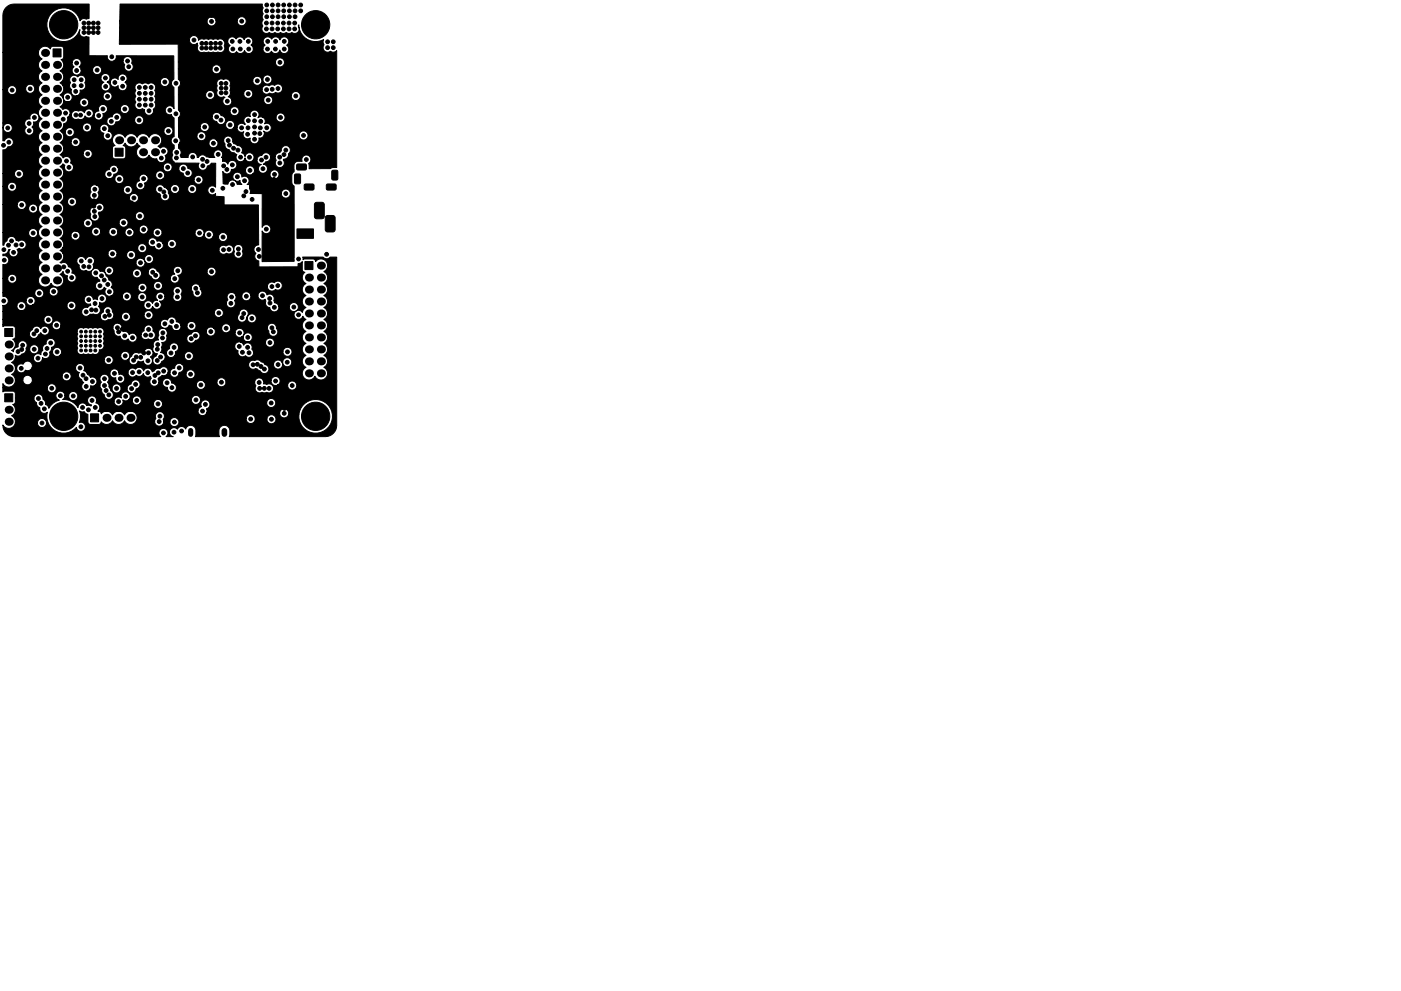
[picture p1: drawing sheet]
<svg xmlns="http://www.w3.org/2000/svg" width="297mm" height="210mm" viewBox="0 0 297 210" stroke-linecap="round" stroke-linejoin="round" font-family="sans-serif">
<g fill="#000" stroke="#000" stroke-width=".21">
<path d="M11.2 10.4h1.7v1.7h-1.7zM1.3 1.6a2.41 2.41 0 0 1 1.7-.7h15.9v3l-.6 .2a.95 .95 0 0 0-1.3 .3 3.6 3.6 0 0 0-5.5-2.1 3.6 3.6 0 0 0-.1 5.9 3.6 3.6 0 0 0 5.5-1.9l.1 .1a.99 .99 0 0 0 .1 1.2 .99 .99 0 0 0 1.2 .1l.6 .2v3.9h3.9l-.1 .2a.96 .96 0 0 0 .5 .9 .96 .96 0 0 0 1 0h1.9v.3l.3 .5a.97 .97 0 0 0 .4 1.3 .97 .97 0 0 0 1.3-.3 .97 .97 0 0 0-.2-1.3 .96 .96 0 0 0-.6-1.4 .96 .96 0 0 0-1.2 .9h-1.9l.4-.6v-.5h12.3v5a.96 .96 0 0 0 0 1.7v4.6l-.1-.2a.96 .96 0 0 0-1.2-.4 .96 .96 0 0 0-.5 1.3 .96 .96 0 0 0 1.3 .5l.2 .5 .3 .2v4h-.1a.96 .96 0 0 0-.5 .9 .96 .96 0 0 0 .6 .9l-.1 .8a.96 .96 0 0 0-.1 1.3 .96 .96 0 0 0 .2 1.4l.1 .3h5.2a.97 .97 0 0 0 .5 1.5 .97 .97 0 0 0 1.3-.9l.5-.2 .3-.4h.9v5.1a.96 .96 0 0 0-1.4 0 .96 .96 0 0 0 0 1.4 .96 .96 0 0 0 1.4 0v.5l1.8 .1 .1 1.8h7.2v8.5h-.1a.96 .96 0 0 0-.8 .7 .96 .96 0 0 0 .4 1 .96 .96 0 0 0-.2 1 .96 .96 0 0 0 .8 .7v1.2h8.2l.1-.7 .6-.1 .3-.3v1.7a.56 .56 0 0 0 .6 .6 1.41 1.41 0 0 0 .2 2.4 1.41 1.41 0 0 0-.8 1.2 1.41 1.41 0 0 0 .8 1.3 1.41 1.41 0 0 0-.8 1.3 1.41 1.41 0 0 0 .8 1.2l-.5 .4-.3 .7a.96 .96 0 0 0-1.5-.2 .96 .96 0 0 0 .2 1.5 .96 .96 0 0 0 1.4-.5l.6 .7a1.41 1.41 0 0 0-.7 1.3 1.41 1.41 0 0 0 .8 1.2 1.41 1.41 0 0 0-.8 1.3 1.41 1.41 0 0 0 .8 1.3 1.41 1.41 0 0 0-.8 1.2 1.41 1.41 0 0 0 .8 1.3 1.41 1.41 0 0 0-.8 1.3 1.41 1.41 0 0 0 .8 1.2 1.41 1.41 0 0 0-.4 2.3 1.41 1.41 0 0 0 2.3-.4 1.41 1.41 0 0 0 2.2 .4 1.41 1.41 0 0 0-.3-2.3 1.41 1.41 0 0 0 .8-1.2 1.41 1.41 0 0 0-.8-1.3 1.41 1.41 0 0 0 .8-1.3 1.41 1.41 0 0 0-.8-1.2 1.41 1.41 0 0 0 .8-1.3 1.41 1.41 0 0 0-.8-1.3 1.41 1.41 0 0 0 .8-1.3 1.41 1.41 0 0 0-.8-1.2 1.41 1.41 0 0 0 .8-1.3 1.41 1.41 0 0 0-.8-1.3 1.41 1.41 0 0 0 .8-1.2 1.41 1.41 0 0 0-.8-1.3 1.41 1.41 0 0 0 .8-1.3 1.41 1.41 0 0 0-.8-1.2 1.41 1.41 0 0 0 .8-1.3 1.41 1.41 0 0 0-.8-1.3 1.41 1.41 0 0 0 .4-2.2 1.41 1.41 0 0 0-2.2 .1l-.1-.3-.3-.3h-1.8l-.5 .2v-.6h4.3a.96 .96 0 0 0 1.5 0l1.4 .1v35.6a2.4 2.4 0 0 1-2.4 2.4h-20.4l.1-1.4a1.16 1.16 0 0 0-1.2-1 1.16 1.16 0 0 0-1.1 1.1l.2 1.3h-5.2l.1-1.5a1.11 1.11 0 0 0-1-.9 1.11 1.11 0 0 0-1.1 .8 .96 .96 0 0 0-.9-.5 .96 .96 0 0 0-.9 .6 .96 .96 0 0 0-1.5 .1 .96 .96 0 0 0 .6 1.4h-1.4a.96 .96 0 0 0 0-1.4 .96 .96 0 0 0-1.4 0 .96 .96 0 0 0 .2 1.4h-31.6a2.4 2.4 0 0 1-1.9-2.4 1.41 1.41 0 0 0 1.5 .7 1.41 1.41 0 0 0 1.2-1.2h4.6v.1a.96 .96 0 0 0 1.5 .8 .96 .96 0 0 0 0-1.7 .96 .96 0 0 0-1.5 .8h-4.6l-.2-.9-.6-.6a1.41 1.41 0 0 0 .2-2.4l.5-.3 .1-1h3.9l.1 .5a.94 .94 0 0 1 .6 1l.5 .5a1.01 1.01 0 0 0 .4 1 1.01 1.01 0 0 0 1.1 .1l.1-.1a3.6 3.6 0 0 0 1.8 4 3.6 3.6 0 0 0 4.4-.8 .96 .96 0 0 0 1.1 .8 .96 .96 0 0 0 .8-1.2 .96 .96 0 0 0-1.3-.6 3.4 3.4 0 0 0 .1-2.5l.5 .2 .5-.1 .2 .4 .5 .2v1.6a.56 .56 0 0 0 .6 .6l1.8-.1 .4-.2 .1-.3a1.41 1.41 0 0 0 2.4-.2 1.41 1.41 0 0 0 1.2 .8 1.41 1.41 0 0 0 1.3-.8 1.41 1.41 0 0 0 2.5 .1h3.9v.1a.96 .96 0 0 0 1 .9 .96 .96 0 0 0 .9-.9h1.3v.1a.96 .96 0 0 0 1.4 .8 .96 .96 0 0 0 .2-1.6h14.6v.2a.96 .96 0 0 0 1 .9 .96 .96 0 0 0 .9-1h2.5v.1a.96 .96 0 0 0 1.5 .8 .96 .96 0 0 0 0-1.7 .96 .96 0 0 0-1.5 .8l-2.5-.1a.96 .96 0 0 0-.9-.9 .96 .96 0 0 0-1 .9l-14.8-.1a.96 .96 0 0 0-1.4 .8h-1.3l-.1-.5a1 1 0 0 0 0-1.3 1 1 0 0 0-1.3-.2 1 1 0 0 0-.3 1.3l-.2 .6h-3.9a1.41 1.41 0 0 0-.6-2 1.41 1.41 0 0 0-1.9 .6 1.41 1.41 0 0 0-1.3-.8 1.41 1.41 0 0 0-1.2 .8 1.41 1.41 0 0 0-2.4-.2l-.1-.1a.59 .59 0 0 0-.7-.5l.2-.1h21.1v.2a.96 .96 0 0 0 .8 .9 .96 .96 0 0 0 1-.6h15.5v.2a.96 .96 0 0 0 .9 .9 .96 .96 0 0 0 1-.7h2.2v.7a3.6 3.6 0 0 0 5.4 2.7 3.6 3.6 0 0 0 0-6.1 3.6 3.6 0 0 0-5.4 2.7h-2.2a.96 .96 0 0 0-.8-1.2 .96 .96 0 0 0-1.1 .8h-15.5v-.9a.96 .96 0 0 0 .6-1.3h12.1v.2a.96 .96 0 0 0 1.5 .7 .96 .96 0 0 0 0-1.6 .96 .96 0 0 0-1.5 .7l-12.1-.1a.96 .96 0 0 0-1.3-.3 .96 .96 0 0 0-.4 1.3l-.5 .3-.2 .5h-21.1a.96 .96 0 0 0 .2-1 .96 .96 0 0 0-.8-.6l.2-.4h3.7a.96 .96 0 0 0 1.1 1.1 .96 .96 0 0 0 .7-1.4 .96 .96 0 0 0 1.2 .1h.8v.1a.96 .96 0 0 0 .7 .9 .96 .96 0 0 0 1-.3h2.8v.2a.96 .96 0 0 0 1 .9 .96 .96 0 0 0 1-.9 .96 .96 0 0 0-.8-1h6.9v.1a.96 .96 0 0 0 1.5 .8 .96 .96 0 0 0 0-1.7 .96 .96 0 0 0-1.5 .8l-7-.1a.96 .96 0 0 0-1.1 .9h-2.8a.96 .96 0 0 0-.3-1.5 .96 .96 0 0 0-1.4 .8l-.7-.1a.96 .96 0 0 0 .1-1.2 .96 .96 0 0 0-1.2-.4 .96 .96 0 0 0-.4 1.3 .96 .96 0 0 0-1.6 .6h-3.7a.96 .96 0 0 0-.9-1.1 .96 .96 0 0 0-1 .9 .96 .96 0 0 0 .8 1l-.1 .3-.5-.2-.4 .1a.96 .96 0 0 0-1.1-.6 .96 .96 0 0 0-.8 1 3.5 3.5 0 0 0-3.2-1.7l.3-.4 .2-.5h.8v.2a.96 .96 0 0 0 1.4 .7 .96 .96 0 0 0 0-1.6 .96 .96 0 0 0-1.4 .7h-.8a.96 .96 0 0 0-1.6-.7 .96 .96 0 0 0 .4 1.7 3.5 3.5 0 0 0-2.2 1.7l-.3-.5-.4-.3a1.22 1.22 0 0 0-.6-1.2 .96 .96 0 0 0-.9-1 .96 .96 0 0 0-1 .9h-3.9v-1a.56 .56 0 0 0-.6-.5h-1.7l-.4 .1v-.8h9.4v.2a.96 .96 0 0 0 1.5 .7 .96 .96 0 0 0 0-1.6 .96 .96 0 0 0-1.5 .7h-9.4v-.9a1.41 1.41 0 0 0 1.7 .7 1.41 1.41 0 0 0 1-1.6h1.5v.2a1.01 1.01 0 0 0 1.6 .8 1.01 1.01 0 0 0 0-1.7h6.8v.1a.96 .96 0 0 0 1.4 .8 .96 .96 0 0 0 0-1.7 .96 .96 0 0 0-1.4 .8l-6.9-.1a1.01 1.01 0 0 0-1.5 .8h-1.5l-.4-.7-.4-.4 .6-.6 .2-.7h.2v.1a.96 .96 0 0 0 .9 .9 .96 .96 0 0 0 1-.6 1.01 1.01 0 0 0 1.4-.5h9.2l.1 .5 .7 .5v.1a1.12 1.12 0 0 0 .5 1.5l.5 .6a.96 .96 0 0 0 .1 1.7 .96 .96 0 0 0 1.3-1.1l.5 .1 .5-.2h1l.1 .6 .2 .2a1.07 1.07 0 0 0 .6 1.2 .96 .96 0 0 0 1.5 .9 .96 .96 0 0 0-.1-1.7l-.2-.6h.5v.2a.96 .96 0 0 0 1 .9 .96 .96 0 0 0 .9-1h1.2v.1a.96 .96 0 0 0 1 .9 .96 .96 0 0 0 1-.9 .96 .96 0 0 0 .8-1 .96 .96 0 0 0-.9-.9 .96 .96 0 0 0-1 .9l-.6 .3-.3 .6h-1.2a.96 .96 0 0 0-1-1 .96 .96 0 0 0-.9 .9h-.5l-.2-.2v-.6l-.3-.4a.96 .96 0 0 0 0-1.4 .96 .96 0 0 0-1.3 0 .96 .96 0 0 0 0 1.4l-.3 .6h-1a.96 .96 0 0 0 .2-1.3 .96 .96 0 0 0-1.2-.3l-.8-1h4.9a.96 .96 0 0 0 1.3 1 .96 .96 0 0 0 .9 1.2 .96 .96 0 0 0 1-1.1 .96 .96 0 0 0-1.3-.8v-.4h1.9a.96 .96 0 0 0 .7 .9 .96 .96 0 0 0 1.1-.3 .95 .95 0 0 0 1.5-.3 .95 .95 0 0 0 1.5 .5l.2 .5-.1 .1a.96 .96 0 0 0 .3 1.5 .96 .96 0 0 0 1.4-.8h.8v.2a.96 .96 0 0 0 1 .9 .96 .96 0 0 0 1.3 1 .96 .96 0 0 0 .3-1.6h4.5v.2a.96 .96 0 0 0 1.4 .7 .96 .96 0 0 0 .3-1.5h2.7v.2a.96 .96 0 0 0 1 .9 .96 .96 0 0 0 .9-1h6.1l.3 .7a.99 .99 0 0 0 .1 1.3 .99 .99 0 0 0 1.2 .1l.5 .2 .5-.2a.98 .98 0 0 0 1.4-.9 .98 .98 0 0 0-1.5-.8h-.6l-.1-.8h1.7a.96 .96 0 0 0 1.3 1h2.2v.2a.96 .96 0 0 0 1.5 .7 .96 .96 0 0 0 0-1.6 .96 .96 0 0 0-1.5 .7h-2.1a.96 .96 0 0 0 .1-1.7 .96 .96 0 0 0-1.5 .7h-1.7a.96 .96 0 0 0-1-.5 .96 .96 0 0 0-.8 .9l-6.1-.1a.96 .96 0 0 0-1-.9 .96 .96 0 0 0-.9 .9l-2.8-.1a.96 .96 0 0 0-1.6 .7h-4.5l-.7-.3a.96 .96 0 0 0-.9-1 .96 .96 0 0 0-1 .8h-.8l-.2-.7 .8-.8a.95 .95 0 0 0 1.3-.6h.4v.2a.96 .96 0 0 0 .9 .9 .96 .96 0 0 0 1-.8h1.5v.2a.96 .96 0 0 0 1.5 .7 .96 .96 0 0 0 0-1.6 .96 .96 0 0 0-1.5 .7h-1.5l.1-.3h.1a.96 .96 0 0 0 .8-.7 .96 .96 0 0 0-.3-1h14.1v.2a1.04 1.04 0 0 0 1.6 .7l.8 .5a1.02 1.02 0 0 0 1.7 .2 1.02 1.02 0 0 0-.6-1.6h1.8v.1a.96 .96 0 0 0 1.3 .8 .96 .96 0 0 0 .4-1.4h.2v.1a.96 .96 0 0 0 1.5 .8 .96 .96 0 0 0 0-1.7 .96 .96 0 0 0-1.5 .8l-.2-.1a.96 .96 0 0 0-1-.3 .96 .96 0 0 0-.7 .9h-1.8l-.8-.5a1.17 1.17 0 0 0-1.5-.3 .96 .96 0 0 0-1.2 .8l-14.2-.1a.96 .96 0 0 0-1.5 .9 .96 .96 0 0 0-1 .9h-.4l.1-.2a1.01 1.01 0 0 0-.7-1 1.01 1.01 0 0 0-1.2 .4 1.15 1.15 0 0 0-1.2 .5l-.3 .2a.96 .96 0 0 0-.9-.8 .96 .96 0 0 0-1 .6 .96 .96 0 0 0-.7-.7 .96 .96 0 0 0-1 .3 .96 .96 0 0 0-1.6 .7l-1.9-.1a.96 .96 0 0 0-1-.6 .96 .96 0 0 0-.9 .8h-4.9l-.7-.5a.96 .96 0 0 0-.4-1.4 .96 .96 0 0 0-1.3 .8l-9.2-.1a1.01 1.01 0 0 0-.6-1.2 1.01 1.01 0 0 0-1.3 .6 .96 .96 0 0 0-1.4 .8h-.2l-.4-.8-.4-.4 .4-.4 .3-.6h3.9v.2a.96 .96 0 0 0 .8 .9 .96 .96 0 0 0 1.1-.7h13.1v.2a.96 .96 0 0 0 1.5 .7 .96 .96 0 0 0 0-1.6 .96 .96 0 0 0-1.5 .7h-13.1v-.4a1.02 1.02 0 0 0 1.2 0 1.02 1.02 0 0 0 .4-1.2l.5-.1a.96 .96 0 0 0 .6 .9 .96 .96 0 0 0 1-.1h12.9v.2a.96 .96 0 0 0 1.4 .8h.4v.1a.98 .98 0 0 0 .9 .9 .98 .98 0 0 0 1-.8l.4 .2 .7-.2a.96 .96 0 0 0 1.1 .9 .96 .96 0 0 0 .8-1.1 1.04 1.04 0 0 0 .6 .9 1.04 1.04 0 0 0 1.1-.1l.3-.5a.96 .96 0 0 0 .7-1 .96 .96 0 0 0-.8-.9h1.1v.2a.96 .96 0 0 0 .7 .8 .96 .96 0 0 0 1-.3h2.1v.1a.96 .96 0 0 0 1.5 .8 .96 .96 0 0 0 0-1.7 .96 .96 0 0 0-1.5 .8h-2.1l.2-.9a.96 .96 0 0 0 .6-1.2h12l.1 .6 .6 .5a.96 .96 0 0 0 .4 1.1 .96 .96 0 0 0 1.2-.1 .96 .96 0 0 0 1.2 .2 .96 .96 0 0 0 .4-1.1h6.3v.1a.96 .96 0 0 0 1.5 .8 .96 .96 0 0 0 0-1.7 .96 .96 0 0 0-1.5 .8h-6.3l-.3-.5a.98 .98 0 0 0-.5-1.3 .98 .98 0 0 0-1.2 .4l-.6-.6h5.2v.2a.96 .96 0 0 0 1.4 .7 .96 .96 0 0 0 0-1.6 .96 .96 0 0 0-1.4 .7h-5.3a.96 .96 0 0 0-1.2 .8h-12l-.1-.2a.96 .96 0 0 0-1.2-.4 .96 .96 0 0 0-.5 1.2l-.5 .3-.2 .5h-1.3l.3-.6v-1.6a.95 .95 0 0 0 1.1-.8h4.2v.1a1.03 1.03 0 0 0 .9 .9 1.03 1.03 0 0 0 1-.6 .99 .99 0 0 0 .7-1.6 .99 .99 0 0 0-1.7 .3l-.6 .2-.3 .7h-4.2l-.1-.6 .2-.5-.1-.4h8.3v.1a.96 .96 0 0 0 1.5 .8 .96 .96 0 0 0 0-1.6h1.8v.1a.96 .96 0 0 0 1.3 .8h1.5v.2a.96 .96 0 0 0 1.4 .8h.4v.2a.96 .96 0 0 0 1.4 .7 .96 .96 0 0 0 0-1.6 .96 .96 0 0 0-1.4 .7h-.3a.96 .96 0 0 0 0-1.7 .96 .96 0 0 0-1.5 .7h-1.5l.5-.4 .1-.6h7.8l.2 .7a1.01 1.01 0 0 0 .9 1.1 1.01 1.01 0 0 0 1.1-1l-.3-.6a.96 .96 0 0 0-.8-1.1 .96 .96 0 0 0-1.1 .9l-7.8-.1a.96 .96 0 0 0-1-.7 .96 .96 0 0 0-.9 .9l-1.8-.1a.96 .96 0 0 0-1.5 .8l-8.3-.1a.96 .96 0 0 0-1.3-.4 .96 .96 0 0 0-.4 1.3l-.2 .5v.5a.96 .96 0 0 0-.9 1.4 .96 .96 0 0 0-.1 1 .96 .96 0 0 0 .9 .6l-.3 .5-.5 .3-.2 .5-.5-.7a.96 .96 0 0 0 .4-1.3 .96 .96 0 0 0-1.2-.4 .96 .96 0 0 0-.5 1.2 1.13 1.13 0 0 0-1.3-.3 1.03 1.03 0 0 0-1.4 .7l-.3 .2-.2 .6h-.4a.96 .96 0 0 0 .1-1.7 .96 .96 0 0 0-1.5 .7h-12.9l.1-.1a.96 .96 0 0 0-.3-1.5 .96 .96 0 0 0-1.4 .8h-.4l.2-.4v-.5h.1a.96 .96 0 0 0 .7-1.2 .96 .96 0 0 0-1.2-.7 .96 .96 0 0 0-.7 1.2 1.08 1.08 0 0 0-.8 1.4l-.3 .4v.5a.96 .96 0 0 0-1.6 .6h-3.9v-.5a1.05 1.05 0 0 0 1.5-.3 .96 .96 0 0 0 .8-1.1h.8v.2a.96 .96 0 0 0 1.5 .7 .96 .96 0 0 0 0-1.6 .96 .96 0 0 0-1.5 .7h-.8v-.1a.97 .97 0 0 0-.5-1.6 .97 .97 0 0 0-1.1 1.2l-.2 .1a.96 .96 0 0 0-.8 1l-.4-.3a1.41 1.41 0 0 0 .2-2.3l.5-.4 .1-.8h2.9v.1a1.01 1.01 0 0 0 1 .9 1.01 1.01 0 0 0 1-.8l.4-.4a.96 .96 0 0 0 1.1 .5 .96 .96 0 0 0 .8-.8h5.8l.2 .6-.2 .4a1.15 1.15 0 0 1 0 1.1l.2 .5-.2 .4a1.15 1.15 0 0 1 0 1.1 .98 .98 0 0 0 1.5 .7l.3 .1a1.15 1.15 0 0 1 1.2 0l.5-.1a.86 .86 0 0 0 .9 0 .86 .86 0 0 0 .3-.9 .94 .94 0 0 0 1-.4 .94 .94 0 0 0 0-1l.1-.4a1.15 1.15 0 0 1 0-1.1l-.1-.3a.99 .99 0 0 0-.2-1.2 .99 .99 0 0 0-1.2-.2l-.3-.1a1.15 1.15 0 0 1-1.2 0l-.4 .2-.4-.2a1.15 1.15 0 0 1-1.2 0l-.4 .2-.4 .6h-5.8a.96 .96 0 0 0-.7-1.1 .96 .96 0 0 0-1.2 .5 1.02 1.02 0 0 0-1-.5 1.02 1.02 0 0 0-.9 .8l-.2 .2-.3 .6h-2.9l-.1-1.2-.2-.4-2-.1-.4 .2v-.4h10.4a.96 .96 0 0 0 .7 1 .96 .96 0 0 0 1.1-.5h11.1l.3 .8a.95 .95 0 0 0 1.3 1.1 .96 .96 0 0 0 .6 .9 .96 .96 0 0 0 1.1-.3 .96 .96 0 0 0 1.4 .6 .96 .96 0 0 0 .2-1.5h1.1v.2a.96 .96 0 0 0 1.5 .7 .99 .99 0 0 0 1.4-.3 .99 .99 0 0 0-.4-1.4 .96 .96 0 0 0-.9-1.3 .96 .96 0 0 0-.9 1.3l-.5 .3-.2 .5-1.2-.1a.96 .96 0 0 0-1.3 .1 .95 .95 0 0 0-1.3-.6l-.2-.6a1.08 1.08 0 0 0-.8-1.2h8.9v.2a.96 .96 0 0 0 .9 .9 .96 .96 0 0 0 1-.7l.5 .2a.96 .96 0 0 0 1 1 .96 .96 0 0 0 .9-1.1h1.3v.1a.96 .96 0 0 0 1.5 .8 .96 .96 0 0 0 0-1.7 .96 .96 0 0 0-1.5 .8h-1.3l-.3-.6-.6-.2v-.2a.96 .96 0 0 0-.9-.9 .96 .96 0 0 0-1 .7 .96 .96 0 0 0-1.5 .7h-9a.96 .96 0 0 0-1.1 .8h-11.1l.1-.1a.96 .96 0 0 0-.7-1.2 .96 .96 0 0 0-1.2 .8h-10.4v-1.1h8.7v.1a.96 .96 0 0 0 1.5 .8 .96 .96 0 0 0 0-1.7 .96 .96 0 0 0-1.5 .8h-8.7v-1.7h16.7v.2a.96 .96 0 0 0 1.4 .7h2.6v.2a.96 .96 0 0 0 .6 .8 .96 .96 0 0 0 1-.2 .95 .95 0 0 0 1.2-.7h1.6v.2a.96 .96 0 0 0 1.3 .8 .96 .96 0 0 0 .6-1.3h2.9v.1a.96 .96 0 0 0 1.3 .9 .96 .96 0 0 0 .5-1.5h13.1v.2a.96 .96 0 0 0 1.3 .8h3.7v.2a.96 .96 0 0 0 .9 .9 .96 .96 0 0 0 1-.9h.1v.1a.96 .96 0 0 0 1.5 .8 .96 .96 0 0 0 0-1.7 .96 .96 0 0 0-1.5 .8h-.1v-.2a.98 .98 0 0 0-.3-1.7 .98 .98 0 0 0-1.3 1.1l-.3 .6h-3.7l.2-.1a.96 .96 0 0 0 0-1.6 .96 .96 0 0 0-1.5 .7l-13.2-.1a.96 .96 0 0 0-1-.3 .96 .96 0 0 0-.7 .9l-3-.1a.96 .96 0 0 0-1-.4 .96 .96 0 0 0-.8 .8h-1.6l-.2-.8a1.03 1.03 0 0 0-.6-1.2 1.03 1.03 0 0 0-1.3 .5l-.1 .6-.4 .3-.2 .5h-2.6l.4-.4h.7a.96 .96 0 0 0 1.3-.3 .96 .96 0 0 0-.2-1.3l.2-.3h9.4v.1a.96 .96 0 0 0 .9 .9 .96 .96 0 0 0 1-.7 .96 .96 0 0 0 1.2 .5 .96 .96 0 0 0 .5-1.2h13.9v.1a.96 .96 0 0 0 1.3 .8 .96 .96 0 0 0 .4-1.4l.3-.5v-.5h1.3a.96 .96 0 0 0 1 1 .96 .96 0 0 0 .9-1.2h1.5v.2a.96 .96 0 0 0 1.5 .7l.1 .3a1.1 1.1 0 0 0 .9 1.5 .96 .96 0 0 0 1.1 .9 .96 .96 0 0 0 .8-1.1h2.2v.1a.96 .96 0 0 0 1.5 .8 .96 .96 0 0 0 0-1.7 .96 .96 0 0 0-1.5 .8h-2.2l-.5-.7a.57 .57 0 0 1-.5-.3 .57 .57 0 0 1 0-.7 .96 .96 0 0 0-.5-.9 .96 .96 0 0 0-1 .1 .96 .96 0 0 0-1-.8 .96 .96 0 0 0-.9 .8h-1.6a.96 .96 0 0 0-1-.7 .96 .96 0 0 0-.8 .9l-1.3-.1a.96 .96 0 0 0-1.3-.5 .96 .96 0 0 0-.4 1.4l-.3 .7h-13.9l-.3-.4a.95 .95 0 0 0 1.2-1h1.6v.2a.99 .99 0 0 0 1.4 .8 .99 .99 0 0 0 .4-1.5 .95 .95 0 0 0-.1-1.3h2.3v.4l.3 .4a1 1 0 0 0 1.4 1.1 1 1 0 0 0 .2-1.7l-.2-.6h14.4v.2a1.02 1.02 0 0 0 .7 .8 1.02 1.02 0 0 0 1-.3 .98 .98 0 0 0 1.3-.3 .98 .98 0 0 0-.3-1.3 .98 .98 0 0 0-1.3 .1 .96 .96 0 0 0-1.4 .8h-14.4v-.1a.96 .96 0 0 0-1.1-.3 .96 .96 0 0 0-.6 .8l-2.3-.1a1 1 0 0 0-1.4 .1 1 1 0 0 0 0 1.3l-.3 .5h-1.6a.96 .96 0 0 0-1.4-.8 .96 .96 0 0 0-.2 1.6 .95 .95 0 0 0-1.1 .7 .96 .96 0 0 0-1-.6 .96 .96 0 0 0-.8 .9h-9.4v-.6a.96 .96 0 0 0 1.4-.5 .96 .96 0 0 0-.9-1.2 .96 .96 0 0 0-.9 1.2l-.5-.2-.4 .1a.96 .96 0 0 0-1.2-.9 .96 .96 0 0 0-.7 1.3 .96 .96 0 0 0 1.3 .6l.1 .3-.7 .5a.96 .96 0 0 0-1.3 .8h-16.7v-1.2h3v.1a.96 .96 0 0 0 1.4 .8 .96 .96 0 0 0 0-1.7 .96 .96 0 0 0-1.4 .8l-3-.1a.96 .96 0 0 0 1.2-1h3.7v.1a.96 .96 0 0 0 1.3 .9h7.4v.1a.96 .96 0 0 0 1.5 .8 .96 .96 0 0 0 0-1.7 .96 .96 0 0 0-1.5 .8h-7.4l.2-.1a.96 .96 0 0 0 0-1.7 .96 .96 0 0 0-1.5 .8h-3.7l-.1-.2a.95 .95 0 0 0-1.1-.7v-.8h6.8a.96 .96 0 0 0 1.1 1.1 .96 .96 0 0 0 .7-1.4h1.2v.2a.96 .96 0 0 0 1.5 .7 .96 .96 0 0 0 0-1.7 .96 .96 0 0 0-1.5 .8h-1.2a.96 .96 0 0 0-1.1-.5 .96 .96 0 0 0-.7 .8h-6.8v-3.1h1v.2a.96 .96 0 0 0 1.5 .8 .96 .96 0 0 0 0-1.7 .96 .96 0 0 0-1.5 .7h-1v-2.9a.96 .96 0 0 0 1.3-.9 .96 .96 0 0 0-1.3-.9v-.4h.1a.96 .96 0 0 0 1.1-.9l.3-.1a.96 .96 0 0 0 .1 1.4 .96 .96 0 0 0 1.3-.1 .96 .96 0 0 0 .1-1.3l.4-.2a.96 .96 0 0 0 1.3-.2 .96 .96 0 0 0 0-1.3 .96 .96 0 0 0-1.3 0l-.6-.2a.96 .96 0 0 0-1-.8 .96 .96 0 0 0-.9 .9l-.4 .3-.3 .6h-.2v-2.6h5.5v.1a.96 .96 0 0 0 1.4 .8 .96 .96 0 0 0 0-1.7 .96 .96 0 0 0-1.4 .8h-5.5v-6h3v.2a.96 .96 0 0 0 .7 .8 .96 .96 0 0 0 1-.2h.8v.1a.96 .96 0 0 0 1.4 .8 .96 .96 0 0 0 0-1.7 .96 .96 0 0 0-1.4 .8l-.8-.1a.96 .96 0 0 0-.3-1.5 .96 .96 0 0 0-1.4 .8h-3v-3.9h1v.2a.96 .96 0 0 0 1.5 .7 .96 .96 0 0 0 0-1.6 .96 .96 0 0 0-1.5 .7h-1v-2.7h2.5v.2a.96 .96 0 0 0 1.4 .7 .96 .96 0 0 0 0-1.6 .96 .96 0 0 0-1.4 .7h-2.5v-5a.95 .95 0 0 0 1.1-.7 .96 .96 0 0 0 1.1-.7 .96 .96 0 0 0-.7-1.2 .96 .96 0 0 0-1.1 .7h-.4v-2.8a1.04 1.04 0 0 0 1.7 .8 .99 .99 0 0 0-.3-1.6 .99 .99 0 0 0-1.4 .8v-1h4.6l.1 .6 .3 .3a.96 .96 0 0 0-.1 1.4 .96 .96 0 0 0 1.4 0 .96 .96 0 0 0-.1-1.4 .95 .95 0 0 0 .3-1.1 .96 .96 0 0 0 1.2-.9 .96 .96 0 0 0-1.2-1 .96 .96 0 0 0-.7 1.3 .96 .96 0 0 0-1.2 .8h-4.6v-7.1h1v.2a.96 .96 0 0 0 1.2 .9 .96 .96 0 0 0 .7-1.4h1.9v.2a.96 .96 0 0 0 1.5 .8 .96 .96 0 0 0 0-1.7 .96 .96 0 0 0-1.5 .7h-2a.96 .96 0 0 0-1-.5 .96 .96 0 0 0-.8 .8h-1v-7.9h7.5l.2 .8 .6 .6a1.41 1.41 0 0 0-.8 1.3 1.41 1.41 0 0 0 .8 1.2 1.41 1.41 0 0 0-.8 1.3 1.41 1.41 0 0 0 .8 1.3 1.41 1.41 0 0 0-.8 1.2 1.41 1.41 0 0 0 .8 1.3 1.41 1.41 0 0 0-.8 1.3 1.41 1.41 0 0 0 .8 1.3 1.41 1.41 0 0 0-.8 1.2 1.41 1.41 0 0 0 .8 1.3 1.41 1.41 0 0 0-.8 1.3 1.41 1.41 0 0 0 .8 1.2 1.41 1.41 0 0 0-.8 1.3 1.41 1.41 0 0 0 .8 1.3 1.41 1.41 0 0 0-.8 1.2 1.41 1.41 0 0 0 .8 1.3 1.41 1.41 0 0 0-.8 1.3 1.41 1.41 0 0 0 .8 1.3 1.41 1.41 0 0 0-.8 1.2 1.41 1.41 0 0 0 .8 1.3 1.41 1.41 0 0 0-.8 1.3 1.41 1.41 0 0 0 .8 1.2 1.41 1.41 0 0 0-.8 1.3 1.41 1.41 0 0 0 .8 1.3 1.41 1.41 0 0 0-.8 1.2 1.41 1.41 0 0 0 .8 1.3 1.41 1.41 0 0 0-.8 1.3 1.41 1.41 0 0 0 .8 1.3 1.41 1.41 0 0 0-.8 1.2 1.41 1.41 0 0 0 .8 1.3 1.41 1.41 0 0 0-.8 1.3 1.41 1.41 0 0 0 .8 1.2 1.41 1.41 0 0 0-.8 1.3 1.41 1.41 0 0 0 .8 1.3 1.41 1.41 0 0 0-.8 1.2 1.41 1.41 0 0 0 .8 1.3 1.41 1.41 0 0 0-.3 2.3 1.41 1.41 0 0 0 2.2-.4 1.41 1.41 0 0 0 2.3 .4 1.41 1.41 0 0 0-.4-2.3l.7-.6a.95 .95 0 0 0 .9 .9 .96 .96 0 0 0 .6 1.3 .96 .96 0 0 0 1.2-.7 .96 .96 0 0 0-.9-1.2 1.03 1.03 0 0 0-.7-1.4 .96 .96 0 0 0-1.5-.7l-.3-.1 .5-.4h3.1l.1 .5 .4 .4a.98 .98 0 0 0 .4 1.1 .98 .98 0 0 0 1.1 .1 .95 .95 0 0 0 1.2-.1 .96 .96 0 0 0 0 1.2 .96 .96 0 0 0 1.1 .3l.5 .6v.3a.96 .96 0 0 0-.7 1.5 .96 .96 0 0 0 1.7-.3l.4 .3a.96 .96 0 0 0-.1 1.2 .96 .96 0 0 0 1.1 .4h2.4v.2a.96 .96 0 0 0 1 .9 .96 .96 0 0 0 1-1h1.3v.2a.96 .96 0 0 0 1.5 .7 .96 .96 0 0 0 0-1.6 .96 .96 0 0 0-1.5 .7h-1.3v-.1a.96 .96 0 0 0-1-.9 .96 .96 0 0 0-1 .9h-2.4l.2-.1a.96 .96 0 0 0 .5-.9 .96 .96 0 0 0-.7-.8h5.7v.1a.96 .96 0 0 0 1.3 .9 .96 .96 0 0 0 .5-1.4h1.5v.1a.96 .96 0 0 0 1.5 .8 .96 .96 0 0 0 0-1.7 .96 .96 0 0 0-1.5 .8h-1.5l-.1-.2a.96 .96 0 0 0-1-.3 .96 .96 0 0 0-.7 .9h-5.6l.1-.2a1.09 1.09 0 0 0-.6-1.5l-.2-.3a1.3 1.3 0 0 1-.6-1.1l-.5-.3h-.6l-.1-.3h1.1a.96 .96 0 0 0 .7 1 .96 .96 0 0 0 1.1-.4h4.1v.2a.96 .96 0 0 0 1.2 .8 .96 .96 0 0 0 .7-1.2h1.4l.1 .5 .6 .5a.96 .96 0 0 0 1.6 .3h2.4v.2a.96 .96 0 0 0 1.4 .8 .96 .96 0 0 0 .2-1.6 .95 .95 0 0 0 1-.9h5.2v.2a.96 .96 0 0 0 1.5 .7 .96 .96 0 0 0 0-1.6 .96 .96 0 0 0-1.5 .7h-5.2v-.1a.96 .96 0 0 0-1.4-.8 .96 .96 0 0 0-.2 1.6 .95 .95 0 0 0-1 .8h-2.4l.1-.1a.98 .98 0 0 0-.5-1.4 .96 .96 0 0 0-1-.7 .96 .96 0 0 0-.9 .9h-1.4l-.1-.2a.96 .96 0 0 0-1-.4 .96 .96 0 0 0-.8 .8h-4.1a.96 .96 0 0 0-.6-1.4 .96 .96 0 0 0-1.2 .8h-1.2a.96 .96 0 0 0-1.4-.1l.2-.5-.1-.6 .3-.4h8.8a.96 .96 0 0 0 .8 1 .96 .96 0 0 0 1.1-.7 .96 .96 0 0 0-.6-1.1h.5v.1a.96 .96 0 0 0 1.5 .8 .96 .96 0 0 0 0-1.7 .96 .96 0 0 0-1.5 .8l-.5-.1a.96 .96 0 0 0-1.3 .9h-8.8v-.2a.96 .96 0 0 0-.7-1.1 .96 .96 0 0 0-1.1 .7 .96 .96 0 0 0-1.1-.7 .96 .96 0 0 0-.8 .9h-3.1l.3-.8-.2-.7h9.6a.96 .96 0 0 0 .8 1 .96 .96 0 0 0 1.1-.8h2v.2a.96 .96 0 0 0 1.5 .7 .96 .96 0 0 0 0-1.6 .96 .96 0 0 0-1.5 .7l-2-.1a.96 .96 0 0 0-.9-1 .96 .96 0 0 0-1 .9h-9.6l-.6-.7 .6-.5h15.9v.1a.96 .96 0 0 0 1.5 .8 .96 .96 0 0 0 0-1.7 .96 .96 0 0 0-1.5 .8h-15.9l.2-.6-.1-.7h18a.96 .96 0 0 0 1.3 1 .95 .95 0 0 0 1.5 .6h12.2v.2a1.06 1.06 0 0 0 1.7 .7 .96 .96 0 0 0 1-.1 .96 .96 0 0 0 .4-1l.2 .6a1 1 0 0 0 .8 1.5 1 1 0 0 0 .9-1.5 1 1 0 0 0-.6-1.4 1 1 0 0 0-1.3 .8 1.06 1.06 0 0 0-1.7-.6 .96 .96 0 0 0-1.4 .8h-12.2l.4-.5-.1-.7h1a.96 .96 0 0 0 1.3 .9 .96 .96 0 0 0 .3-1.6 .96 .96 0 0 0-1.6 .5v.2h-1a.95 .95 0 0 0-1.2-.5 .96 .96 0 0 0-1-.8 .96 .96 0 0 0-.9 .9h-18l-.7-.7 .7-.7h1.6a.96 .96 0 0 0 .9 1.1 .96 .96 0 0 0 1.1-.9 .96 .96 0 0 0-.9-1.1h3.3v.2a.96 .96 0 0 0 1 .9 .96 .96 0 0 0 .9-1h1.8v.2a.96 .96 0 0 0 1 .9 .96 .96 0 0 0 .9-1h1.5v.2a.96 .96 0 0 0 1.4 .8 .96 .96 0 0 0 .2-1.6h1.4v.2a.96 .96 0 0 0 .7 .8 .96 .96 0 0 0 1-.3h1.2v.1a.96 .96 0 0 0 1 .9 .96 .96 0 0 0 1-.9h6.9v.1a.96 .96 0 0 0 .9 .9 .96 .96 0 0 0 1-.7l.1 .2a.96 .96 0 0 0 .8 .8 .96 .96 0 0 0 1.1-.5h1.1v.2a.96 .96 0 0 0 1.5 .7 .96 .96 0 0 0 0-1.6 .96 .96 0 0 0-1.5 .7h-1.1v-.1a.96 .96 0 0 0-.7-1.2 .96 .96 0 0 0-1.2 .8v-.2a.96 .96 0 0 0-.9-1 .96 .96 0 0 0-1.1 .9l-6.9-.1a.96 .96 0 0 0-1-.9 .96 .96 0 0 0-1 .9h-1.2l.1-.1a.96 .96 0 0 0-.6-1.4 .96 .96 0 0 0-1.2 .8h-1.4a.96 .96 0 0 0-1.6 .6l-1.5-.1a.96 .96 0 0 0-1-.9 .96 .96 0 0 0-.9 .9l-1.8-.1a.96 .96 0 0 0-.9-.8 .96 .96 0 0 0-1 .8h-3.3a.96 .96 0 0 0-1.1 .9h-1.6v-.2a1.4 1.4 0 0 0-.7-1.6l.5-.4 .2-.4h4.3a.96 .96 0 0 0 1 1 .96 .96 0 0 0 .9-1.1h5.6v.1a.96 .96 0 0 0 1.5 .8 .96 .96 0 0 0 0-1.7 .96 .96 0 0 0-1.5 .8l-5.6-.1a.96 .96 0 0 0-1-.7 .96 .96 0 0 0-.9 .9l-4.3-.1a1.4 1.4 0 0 0-.7-1.7l.7-.8h5.6l.3 .7a.97 .97 0 0 0 .6 1.5 .97 .97 0 0 0 1.1-1.1h7.7v.1a.96 .96 0 0 0 1.5 .8 .96 .96 0 0 0 0-1.7 .96 .96 0 0 0-1.5 .8l-7.7-.1a.4 .4 0 0 1-.1-.5 .4 .4 0 0 1 .5-.2 .96 .96 0 0 0 .3-1.7 .96 .96 0 0 0-1.6 .6 .96 .96 0 0 0-1.1 .8h-5.6a1.4 1.4 0 0 0-.7-1.7l.4-.3h1.2a.96 .96 0 0 0 1.3 1 .96 .96 0 0 0 .3-1.6 .96 .96 0 0 0-1.5 .4l-.1 .2h-1.2l.3-.6 .1-.7h5.5v.1a.96 .96 0 0 0 .8 .9 .96 .96 0 0 0 1-.5h6.6v.2a.96 .96 0 0 0 1.5 .7 .96 .96 0 0 0 0-1.6 .96 .96 0 0 0-1.5 .7h-6.6l.2-.5-.2-.5 .3-.7h5a.96 .96 0 0 0 1.3 1 .96 .96 0 0 0 .4-1.6 .96 .96 0 0 0-1.6 .4l-.1 .2h-5a.95 .95 0 0 0-.8-1h8.5v.2a.96 .96 0 0 0 1.6 .7h2.6v.1a1.15 1.15 0 0 0 .9 1l.2 .2a.96 .96 0 0 0 1.2 1.2 .96 .96 0 0 0 .4-1.6v-.6l-.3-.4h.7v.2a.96 .96 0 0 0 1.1 .9 .96 .96 0 0 0 .9-1.1h1.7v.2a.96 .96 0 0 0 1.5 .7 .96 .96 0 0 0 0-1.6 .96 .96 0 0 0-1.5 .7h-1.7l-.1-.2a.96 .96 0 0 0-1-.7 .96 .96 0 0 0-.9 .9h-.7l-.6-.2a.96 .96 0 0 0-1-.6 .96 .96 0 0 0-.8 .9h-2.6l.3-.5-.1-.8h.1a.96 .96 0 0 0 .7-.8 .96 .96 0 0 0-.4-.9h2v.2a.96 .96 0 0 0 1.4 .8h6.7v.1a.96 .96 0 0 0 1.5 .8 .96 .96 0 0 0 0-1.7 .96 .96 0 0 0-1.5 .8l-6.7-.1a.96 .96 0 0 0 .1-1.6 .96 .96 0 0 0-1.5 .7l-2.1-.1a.96 .96 0 0 0-1.1 .2 .96 .96 0 0 0-.2 1.2l-.6 .3-.2 .5h-8.5a.96 .96 0 0 0-1 .4 .96 .96 0 0 0 0 1.1l-.3 .7h-5.5l-.3-.6-.4-.4a1.41 1.41 0 0 0 .7-1.3 1.41 1.41 0 0 0-.8-1.2l.5-.4 .3-.6h8.7v.2a.96 .96 0 0 0 1.1 .8h1v.2a.96 .96 0 0 0 1.5 .7 .96 .96 0 0 0 0-1.6 .96 .96 0 0 0-1.5 .7h-1l.6-.3 .3-.6a.96 .96 0 0 0 .7-1.6h9.7v.2a.96 .96 0 0 0 .9 .9 .96 .96 0 0 0 1-.8h1.4v.2a1.15 1.15 0 0 0 .9 .9 .98 .98 0 0 0 1.1 .8 .98 .98 0 0 0 .9-1 .98 .98 0 0 0-1-.9 .96 .96 0 0 0-.9-.9 .96 .96 0 0 0-1 .9l-1.4-.1a.96 .96 0 0 0-.9-1.1 .96 .96 0 0 0-1 .9h-9.7a.96 .96 0 0 0-1.1-.3 .96 .96 0 0 0-.6 .9 .95 .95 0 0 0-1 .9h-8.7l-.2-.9-.6-.6 .6-.7 .5 .4a.96 .96 0 0 0 .4 1.3 .96 .96 0 0 0 1.3-.5 .96 .96 0 0 0-.5-1.3 .96 .96 0 0 0-.4-1.2 .96 .96 0 0 0-1.2 .1l-.7-.7 .4-.2h4.5v.1a.96 .96 0 0 0 1.5 .8 .96 .96 0 0 0 0-1.7 .96 .96 0 0 0-1.5 .8h-4.5l.3-.6 .1-.6h10.3v1.7a.56 .56 0 0 0 .6 .6h1.7l.4-.2 .2-.4v-1.7a.56 .56 0 0 0-.6-.5l.4-.5a1.41 1.41 0 0 0 1.3 .8 1.41 1.41 0 0 0 1.3-.8l.6 .7a1.41 1.41 0 0 0-.4 2.2 1.41 1.41 0 0 0 2.3-.4 1.4 1.4 0 0 0 1.6 .8 .96 .96 0 0 0 1.3 .7 .96 .96 0 0 0 .5-1.4 .96 .96 0 0 0 .5-1.4 .96 .96 0 0 0-1.5-.2l-.5-.4a1.41 1.41 0 0 0 .4-2.2 1.41 1.41 0 0 0-2.3 .3 1.41 1.41 0 0 0-1.3-.8 1.41 1.41 0 0 0-1.2 .8 1.41 1.41 0 0 0-1.3-.8 1.41 1.41 0 0 0-1.3 .8 1.41 1.41 0 0 0-2.1-.4 1.41 1.41 0 0 0 0 2.2l-.4 .2-.2 .3h-10.3l-.3-.8-.5-.3 .3-.2h2.1v.1a.96 .96 0 0 0 1.4 .8 .96 .96 0 0 0 0-1.7 .96 .96 0 0 0-1.4 .8h-2.1l.2-.2a1.41 1.41 0 0 0-.2-1.9h.8v.1a.96 .96 0 0 0 1.5 .8 .96 .96 0 0 0 0-1.7 .96 .96 0 0 0-1.5 .8h-.8l-.3-.3 .5-.3 .2-.4h4.1a.96 .96 0 0 0 .8 1 .96 .96 0 0 0 1.1-.8h1.8v.2a.96 .96 0 0 0 .9 .9 .96 .96 0 0 0 .4 1.4 .96 .96 0 0 0 1.3-.7 .96 .96 0 0 0-.9-1.2l.1-.1h11.7v.2a.96 .96 0 0 0 1.5 .7 .96 .96 0 0 0 0-1.6 .96 .96 0 0 0-1.5 .7h-11.7v-.1a.96 .96 0 0 0-.7-1.2 .96 .96 0 0 0-1.1 .8l-1.8-.1a.96 .96 0 0 0-.9-1 .96 .96 0 0 0-1 .9h-4.1l.1-.8 .5-.2 .3-.3h8.3v.1a.96 .96 0 0 0 1 .9 .96 .96 0 0 0 1-.9l.6-.1 .4-.3h2.9a.96 .96 0 0 0 1.3 1 .96 .96 0 0 0 .4-1.6 .96 .96 0 0 0-1.6 .4l-.1 .2h-2.9a.96 .96 0 0 0-.5-1.4 .96 .96 0 0 0-1.3 .8 .95 .95 0 0 0-1.2 .9h-8.3v-.8l.5-.6h.3a1.02 1.02 0 0 0 1.5 1 .96 .96 0 0 0 1.4-.7 .96 .96 0 0 0 .9 .4 .96 .96 0 0 0 .8-.6h.3v.2a.96 .96 0 0 0 1.2 .8 .96 .96 0 0 0 .6-1.3 .96 .96 0 0 0 1-1.1h2.7v.2a.96 .96 0 0 0 1.5 .8 .96 .96 0 0 0 0-1.7 .96 .96 0 0 0-1.5 .7h-2.7a.96 .96 0 0 0-1.2-.8 .96 .96 0 0 0-.6 1.4 .96 .96 0 0 0-1 .8h-.2a.96 .96 0 0 0-.7-1.3 .96 .96 0 0 0-1.2 .8 1.09 1.09 0 0 0-1.3-.4 .96 .96 0 0 0-1.5 .8h-.3a.96 .96 0 0 0-.3-1.1 .96 .96 0 0 0-1.2 0l-.6-.5 .5-.4 .3-.6h3.4v.1a.96 .96 0 0 0 1.5 .8 .96 .96 0 0 0 0-1.7 .96 .96 0 0 0-1.5 .8h-3.4l-.1-.7-.2-.4h.2v.1a.96 .96 0 0 0 1.5 .8 .96 .96 0 0 0 0-1.7 .96 .96 0 0 0-1.5 .8l-.6-.5a1.4 1.4 0 0 0 .5-2h1.4l.4 1a.96 .96 0 0 0 1.1 1.3h5.6v.1a.96 .96 0 0 0 1.5 .8 .96 .96 0 0 0 0-1.7 .96 .96 0 0 0-1.5 .8h-5.6l.1-.1a.96 .96 0 0 0 .7-1.2 .97 .97 0 0 0 1-.4 .97 .97 0 0 0 0-1.2l.2-.5-.1-.5h3.3l.1 .5 .5 .5h-.1a.96 .96 0 0 0-.2 1.5 .96 .96 0 0 0 1.5-.1 .96 .96 0 0 0-.5-1.5h.7a.96 .96 0 0 0 .6 1 .96 .96 0 0 0 1.1-.2 .96 .96 0 0 0 .8 1 .96 .96 0 0 0 1-.7h1.7v.1a.73 .73 0 0 1 0 1.1l.2 .7a1.01 1.01 0 0 0 0 1.3 .97 .97 0 0 0 .1 1.3 .97 .97 0 0 0 1.3 0l.5 .2-.1 .2a.97 .97 0 0 0 1.1 1.1 .97 .97 0 0 0 .8-1.4 .99 .99 0 0 0 .3-1.4 1.01 1.01 0 0 0 0-1.3 1.01 1.01 0 0 0 0-1.2 .97 .97 0 0 0-.1-1.3 .97 .97 0 0 0-1.3-.1 1.01 1.01 0 0 0-1.2 0 .96 .96 0 0 0-1.6 .7h-1.7l-.1-.7-.3-.3 .2-.2h7.3v.2a.96 .96 0 0 0 1.5 .7 .96 .96 0 0 0 0-1.6 .96 .96 0 0 0-1.5 .7h-7.3a.96 .96 0 0 0-.5-1.6 .96 .96 0 0 0-1.1 1.2 .96 .96 0 0 0-1-.3 .96 .96 0 0 0-.7 .8h-.6a.96 .96 0 0 0 .1-1.7 .96 .96 0 0 0-1.5 .8h-3.3l-.1-.2a.96 .96 0 0 0-1.5 0 .98 .98 0 0 0-1.4-.1 .98 .98 0 0 0-.1 1.4l-.3 .5h-1.4l-.6-.5a1.41 1.41 0 0 0 .8-1.3 1.41 1.41 0 0 0-.8-1.3 1.4 1.4 0 0 0 .7-1.7h1.9l.3 .9a.96 .96 0 0 0 .3 1.7 .96 .96 0 0 0 1.3-1.1h2.4v.2a.96 .96 0 0 0 1.5 .7 .96 .96 0 0 0 0-1.6 .96 .96 0 0 0-1.5 .7h-2.4l-.4-.6a.96 .96 0 0 0-.1-1.7 .96 .96 0 0 0-1.4 .8h-1.9l-.5-.7a.56 .56 0 0 0 .6-.5v-1.7l-.2-.4-.4-.2h-1.7a.56 .56 0 0 0-.5 .6 1.41 1.41 0 0 0-1.5-.5 1.41 1.41 0 0 0-1.1 1.2h-7.5v-7.8a2.41 2.41 0 0 1 .7-1.7zM25.5 .9h30.1l.2 .8a1.01 1.01 0 0 0 0 1.2 .96 .96 0 0 0 0 1.3 1 1 0 0 0-.1 1.3 .96 .96 0 0 0 .1 1.3 .96 .96 0 0 0 1.3 .1l.5 .2 .7-.2 .5 .2h.4a.54 .54 0 0 1 .8 0h.4a.54 .54 0 0 1 .8 0h.4a.54 .54 0 0 1 .8 0 .98 .98 0 0 0 .9-.5 .98 .98 0 0 0-.1-1.1l.2-.2a3.6 3.6 0 0 0 5.2 3.1 1.01 1.01 0 0 0 .1 1.1 .96 .96 0 0 0 .1 1.3 .96 .96 0 0 0 1.3 .1 .96 .96 0 0 0 1.3-.2v24.9h-.9l-.4 .2h-4.6v-1a.99 .99 0 0 0 .4-1.3 .99 .99 0 0 0-1.3-.5 .99 .99 0 0 0-.5 1.2h-1.1l-.5 .4-.2 .5 .1 1.3-.4 .3-.1 .5v1.7l.5 .6v15.9l-6.8 .1v-6.4a.96 .96 0 0 0 1.5 .2 .96 .96 0 0 0-.1-1.5 .96 .96 0 0 0-1.4 .4v-7.1l-2.6-.1h6.6a.96 .96 0 0 0 1.3 1 .96 .96 0 0 0 .4-1.6 .96 .96 0 0 0-1.6 .4l-.1 .2h-6.6l-.1-1.8-.5-.1a.96 .96 0 0 0 .2-1.3 .96 .96 0 0 0-1.3-.2 .96 .96 0 0 0-1.1-1.1 .96 .96 0 0 0-.8 1.4 .96 .96 0 0 0 1.5 .4l.1 .5 .3 .3h-1a.96 .96 0 0 0-1-.9 .96 .96 0 0 0-1 .9l-1-.1v-2.6a.96 .96 0 0 0 1 .5 .96 .96 0 0 0 .8-.8h2.9v.1a.96 .96 0 0 0 1.6 .7h3.6v.2a.96 .96 0 0 0 1.5 .7 .96 .96 0 0 0 0-1.6 .96 .96 0 0 0-1.5 .7h-3.6a.96 .96 0 0 0-.1-1.6 .96 .96 0 0 0-1.5 .8h-2.9l.1-.2a.96 .96 0 0 0 1-.8 .96 .96 0 0 0-.8-1.1 .96 .96 0 0 0-1.1 .8 .95 .95 0 0 0-1.1-.5v-.8l-.3-.1a.96 .96 0 0 0 0-1.3 .96 .96 0 0 0-1.3 0 .96 .96 0 0 0 0 1.3l-1.8-.1a.95 .95 0 0 0-1.7 .1h-.3a.96 .96 0 0 0-1-1.1 .96 .96 0 0 0-.9 1.1h-1.5l-.2-.4a.96 .96 0 0 0-.3-1.5v-.9l.2-.3h6.2a.96 .96 0 0 0 1.3 1 .96 .96 0 0 0 .3-1.6h1.5l.3 .8a.96 .96 0 0 0 .9 1.3 1.11 1.11 0 0 0 1.1 .7l.5 .3a.96 .96 0 0 0 .4 1.4 .96 .96 0 0 0 1.3-.7 .96 .96 0 0 0 .8 .8 .96 .96 0 0 0 1-.4h.8v.1a.96 .96 0 0 0 .9 .9 .96 .96 0 0 0-.3 1.6 .96 .96 0 0 0 1.5-.3 .96 .96 0 0 0-.8-1.4l.5-.4a1.09 1.09 0 0 0 1.1-1.1h.9l.3 .7a.96 .96 0 0 0 .1 1.3 .96 .96 0 0 0 1.3 0 .96 .96 0 0 0 .1-1.3l.1-.2a1.04 1.04 0 0 0 1-1.2 .98 .98 0 0 0-.3-1.7 .98 .98 0 0 0-1.3 1.2l-.2 .2a1.06 1.06 0 0 0-1.1 1h-.9l-.1-.2a.96 .96 0 0 0-.8-.7 .96 .96 0 0 0-1 .6 .96 .96 0 0 0-1 .9l-.8-.1a.96 .96 0 0 0-.5-1.3 .96 .96 0 0 0-1.2 .7l-.3-.5-.5-.3 .1-.1a1.02 1.02 0 0 0-1-1.5l-.3-.2a.85 .85 0 0 1-.7-1.1 .96 .96 0 0 0-1-.6 .96 .96 0 0 0-.9 .8h-1.5a.96 .96 0 0 0-1.6 .6h-6.2l.1-.5-.4-.7v-.3h3.9v.2a.96 .96 0 0 0 1.5 .7 .96 .96 0 0 0 0-1.6 .96 .96 0 0 0-1.5 .7h-3.9v-1.9h4.6v.1a.96 .96 0 0 0 1.5 .8 .96 .96 0 0 0 0-1.7 .96 .96 0 0 0-1.5 .8h-4.6v-2l.3-.2h6.9a.96 .96 0 0 0 .9 1.1 .96 .96 0 0 0 1.2 .6h.7v.2a.96 .96 0 0 0 .8 .8 .96 .96 0 0 0 1-.4h.7v.2a.96 .96 0 0 0 1.4 .7 .96 .96 0 0 0 .1 1.3 .96 .96 0 0 0 1.2 .1 .96 .96 0 0 0 1 1.2 .96 .96 0 0 0 .9-1.2 .95 .95 0 0 0 1.1-.7h7.4v.2a.96 .96 0 0 0 1.5 .8 .96 .96 0 0 0 0-1.7 .96 .96 0 0 0-1.5 .7h-7.4l-.1-.8a.96 .96 0 0 0 1.3 .1 .96 .96 0 0 0 .1-1.3 .96 .96 0 0 0-1.2-.3 .95 .95 0 0 0-.5-1.5h2.9v.2a.96 .96 0 0 0 1.5 .7 .96 .96 0 0 0 0-1.6 .96 .96 0 0 0-1.5 .7h-3.3l-.5 .2a.96 .96 0 0 0-.6-1.6 .96 .96 0 0 0-1 1.3 .96 .96 0 0 0-1.3 .4 .96 .96 0 0 0 .2 1.2l-.1 .1a.96 .96 0 0 0-1-.2 .96 .96 0 0 0-.6 .8h-.7a.96 .96 0 0 0-.5-1.4 .96 .96 0 0 0-1.3 .8h-.7a.96 .96 0 0 0 .7-1.1 .96 .96 0 0 0-.9-.8 .96 .96 0 0 0-1.1-.7 .96 .96 0 0 0-.8 .9h-6.9l.2-.6-.3-.6h10.8a.96 .96 0 0 0 1.3 1 .96 .96 0 0 0 .3-1.6 .96 .96 0 0 0-1.6 .4v.2h-10.8l-.2-.2v-3.2h5.8a.96 .96 0 0 0 1.3 .9 .96 .96 0 0 0 .3-1.6 .96 .96 0 0 0-1.6 .5v.2h-5.8v-1.6l.4-.4 .1-.5h7.6l.2 1.6a1.02 1.02 0 0 0 .1 1.2 1.02 1.02 0 0 0 1.2 .1l.3 .1a.96 .96 0 0 0-.4 1.3 .96 .96 0 0 0 1.3 .5 .96 .96 0 0 0 .5-1.3h6.8v.2a.96 .96 0 0 0 1.5 .8 .96 .96 0 0 0 0-1.7 .96 .96 0 0 0-1.5 .7h-6.8l-.3-.4-.4-.2 .5-.7h2.8v.2a.96 .96 0 0 0 .8 .9 .96 .96 0 0 0 1-.6h8.3v.2a.96 .96 0 0 0 1.4 .7 .96 .96 0 0 0 0-1.7 .96 .96 0 0 0-1.4 .8l-8.2-.1a.96 .96 0 0 0-.8-1.2 .96 .96 0 0 0-1.1 .8h-2.8l-.2-.6 .1-.3h6.8a1.04 1.04 0 0 0 .5 1 1.04 1.04 0 0 0 1.2-.1 1.25 1.25 0 0 0 1.2-.2 .99 .99 0 0 0 1.3-.4 .99 .99 0 0 0-.3-1.3 .99 .99 0 0 0-1.3 .2l-.6-.1-.5 .2a1.02 1.02 0 0 0-1.5 .7h-6.8l-.1-.7a.94 .94 0 0 0-.1-1.1h5v.1a.96 .96 0 0 0 1.2 .9 .96 .96 0 0 0 .6-1.3h.3v.2a.96 .96 0 0 0 1.5 .7 .96 .96 0 0 0 0-1.7 .96 .96 0 0 0-1.5 .8l-.3-.1a.96 .96 0 0 0-1-.5 .96 .96 0 0 0-.8 .9h-5l-.6-.4-.6 .1a.96 .96 0 0 0-1.5 .8h-7.6l-.1-.4-.4-.4v-2.2h7.1v.2a.96 .96 0 0 0 1.5 .7 .96 .96 0 0 0 0-1.6 .96 .96 0 0 0-1.5 .7h-7.1v-1.5h20.6v.2a.96 .96 0 0 0 1.5 .8 .96 .96 0 0 0 0-1.7 .96 .96 0 0 0-1.5 .7h-20.6v-3.7h-12.5v-1h14.9v.2a.96 .96 0 0 0 .6 .8 .96 .96 0 0 0 1-.3l.2 .6a.96 .96 0 0 0 .1 1.2 .96 .96 0 0 0 1.2 .1l1.5 .2 .4-.2 .6 .2 .4-.2a.99 .99 0 0 0 1.2-.1 .99 .99 0 0 0 .1-1.2l.2-.6-.2-.4h.8l.1 .5 .4 .4a.96 .96 0 0 0-.1 1.5 .96 .96 0 0 0 1.5-.2 .95 .95 0 0 0 .9 .5 .95 .95 0 0 0 .7-.7 .96 .96 0 0 0 1.2 .6 .96 .96 0 0 0 .7-1h2.1v.2a.96 .96 0 0 0 .7 .8 .96 .96 0 0 0 1-.4 .96 .96 0 0 0 1 .5 .96 .96 0 0 0 .8-.8 .96 .96 0 0 0 1.5 .6 .96 .96 0 0 0 0-1.6 .96 .96 0 0 0 .1-1.6 .96 .96 0 0 0-1.5 .5 .96 .96 0 0 0-.9-.7 .96 .96 0 0 0-.9 .5 .96 .96 0 0 0-1.5-.2 .96 .96 0 0 0 .1 1.5l-.4 .7h-2.1l-.4-.8a.96 .96 0 0 0-.1-1.5 .96 .96 0 0 0-1.4 .4 .95 .95 0 0 0-.8-.6 .95 .95 0 0 0-.9 .5 .96 .96 0 0 0-1.1-.5 .96 .96 0 0 0-.7 .9l-.9-.1a1.07 1.07 0 0 0-1.2-.3l-3.5-.1-.6 .4a.96 .96 0 0 0-.9-1.1 .96 .96 0 0 0-1 .9h-14.9l.1-3.9h18.5v.1a.96 .96 0 0 0 1.1 .9 .96 .96 0 0 0 .8-1.1h4.5v.2a.96 .96 0 0 0 1.5 .7 .96 .96 0 0 0 0-1.6 .96 .96 0 0 0-1.5 .7h-4.5v-.1a.96 .96 0 0 0-1-.7 .96 .96 0 0 0-.9 .9h-18.5zM24.4 31.4h1.7v1.7h-1.7zM62.5 37l.9-.1 .3 .2v1.6l-.1 .3h-.9l-.2-.2zM63 34.9l1.8-.1 .2 .3-.1 .8-.2 .2-1.6-.1-.2-.2zM64.6 39.1h1.8l.2 .2-.1 .9-.2 .1h-1.6l-.2-.3zM69.3 39.1h1.8l.2 .2-.1 .9-.2 .1h-1.6l-.2-.3zM70.4 36.2l.9-.1 .3 .2v1.6l-.1 .3h-.9l-.2-.2zM64.7 55.5h1.6v1.7h-1.6zM63 48.6h3.5v2h-3.5zM66.8 43.1l.3-.2h1.2l.4 .3 .1 2.7-.3 .5h-1.4l-.4-.3v-2.7z"/>
<path d="M69.1 45.9l.3-.2h1.2l.4 .3 .1 2.7-.3 .5h-1.4l-.4-.3v-2.7zM1 69.7h1.7v1.7h-1.7zM1 83.5h1.7v1.7h-1.7zM19.2 87.8h1.7v1.7h-1.7z"/>
<circle cx="2.6" cy="19.1" r=".4"/>
<circle cx="6.4" cy="18.8" r=".4"/>
<circle cx="13.5" cy="5.2" r="3"/>
<circle cx="15.7" cy="18.2" r=".4"/>
<circle cx="15.7" cy="16.9" r=".4"/>
<circle cx="16.1" cy="19.4" r=".4"/>
<circle cx="16.2" cy="15" r=".4"/>
<circle cx="16.2" cy="13.4" r=".4"/>
<circle cx="17.2" cy="18.2" r=".4"/>
<circle cx="17.2" cy="16.9" r=".4"/>
<circle cx="17.8" cy="6.9" r=".4"/>
<circle cx="17.8" cy="5.9" r=".4"/>
<circle cx="17.8" cy="4.9" r=".4"/>
<circle cx="18.8" cy="6.9" r=".4"/>
<circle cx="18.8" cy="5.9" r=".4"/>
<circle cx="18.8" cy="4.9" r=".4"/>
<circle cx="19.8" cy="5.9" r=".4"/>
<circle cx="19.8" cy="6.9" r=".4"/>
<circle cx="19.8" cy="4.9" r=".4"/>
<circle cx="20.6" cy="14.9" r=".4"/>
<circle cx="20.8" cy="6.9" r=".4"/>
<circle cx="20.8" cy="5.9" r=".4"/>
<circle cx="20.8" cy="4.9" r=".4"/>
<circle cx="22.4" cy="16.5" r=".4"/>
<circle cx="22.4" cy="18.3" r=".4"/>
<circle cx="23.7" cy="12" r=".4"/>
<circle cx="24.4" cy="17.5" r=".4"/>
<circle cx="25.8" cy="6.9" r=".4"/>
<circle cx="25.8" cy="5.9" r=".4"/>
<circle cx="25.8" cy="4.9" r=".4"/>
<circle cx="26" cy="18.3" r=".4"/>
<circle cx="26" cy="16.6" r=".4"/>
<circle cx="26.8" cy="5.9" r=".4"/>
<circle cx="26.8" cy="6.9" r=".4"/>
<circle cx="26.8" cy="4.9" r=".4"/>
<circle cx="27" cy="12.9" r=".4"/>
<circle cx="27.3" cy="14.2" r=".4"/>
<circle cx="27.8" cy="5.9" r=".4"/>
<circle cx="27.8" cy="6.9" r=".4"/>
<circle cx="27.8" cy="4.9" r=".4"/>
<circle cx="28.8" cy="5.9" r=".4"/>
<circle cx="28.8" cy="6.9" r=".4"/>
<circle cx="28.8" cy="4.9" r=".4"/>
<circle cx="29.5" cy="19.8" r=".4"/>
<circle cx="29.6" cy="18.5" r=".4"/>
<circle cx="30.8" cy="19.8" r=".4"/>
<circle cx="30.8" cy="18.5" r=".4"/>
<circle cx="32" cy="19.8" r=".4"/>
<circle cx="32" cy="18.5" r=".4"/>
<circle cx="34.9" cy="17.4" r=".4"/>
<circle cx="35.8" cy="16.1" r=".4"/>
<circle cx="37.3" cy="17.7" r=".4"/>
<circle cx="41.1" cy="8.5" r=".4"/>
<circle cx="42.8" cy="9.2" r=".4"/>
<circle cx="42.8" cy="10.2" r=".4"/>
<circle cx="42.9" cy="2.3" r=".4"/>
<circle cx="42.9" cy="3.3" r=".4"/>
<circle cx="43.7" cy="9.2" r=".4"/>
<circle cx="43.7" cy="10.2" r=".4"/>
<circle cx="43.9" cy="2.3" r=".4"/>
<circle cx="43.9" cy="3.3" r=".4"/>
<circle cx="44.7" cy="9.2" r=".4"/>
<circle cx="44.7" cy="10.2" r=".4"/>
<circle cx="44.9" cy="4.5" r=".4"/>
<circle cx="44.9" cy="2.3" r=".4"/>
<circle cx="44.9" cy="3.3" r=".4"/>
<circle cx="45.7" cy="9.2" r=".4"/>
<circle cx="45.7" cy="10.2" r=".4"/>
<circle cx="45.9" cy="2.3" r=".4"/>
<circle cx="45.9" cy="3.3" r=".4"/>
<circle cx="45.9" cy="14.7" r=".4"/>
<circle cx="46.7" cy="9.2" r=".4"/>
<circle cx="46.7" cy="10.2" r=".4"/>
<circle cx="46.9" cy="2.3" r=".4"/>
<circle cx="46.9" cy="3.3" r=".4"/>
<circle cx="46.9" cy="19.7" r=".4"/>
<circle cx="46.9" cy="17.7" r=".4"/>
<circle cx="46.9" cy="18.7" r=".4"/>
<circle cx="47.9" cy="17.7" r=".4"/>
<circle cx="47.9" cy="19.7" r=".4"/>
<circle cx="47.9" cy="18.7" r=".4"/>
<circle cx="49.2" cy="8.8" r=".4"/>
<circle cx="49.4" cy="10.4" r=".4"/>
<circle cx="50.9" cy="8.8" r=".4"/>
<circle cx="50.9" cy="10.4" r=".4"/>
<circle cx="51.3" cy="4.5" r=".4"/>
<circle cx="52.5" cy="3.7" r=".4"/>
<circle cx="52.6" cy="19.9" r=".4"/>
<circle cx="52.6" cy="8.8" r=".4"/>
<circle cx="52.7" cy="2.2" r=".4"/>
<circle cx="52.7" cy="10.4" r=".4"/>
<circle cx="54.6" cy="17.1" r=".4"/>
<circle cx="56.5" cy="4.9" r=".4"/>
<circle cx="56.5" cy="6.1" r=".4"/>
<circle cx="56.5" cy="19" r=".4"/>
<circle cx="56.6" cy="3.6" r=".4"/>
<circle cx="56.6" cy="1.1" r=".4"/>
<circle cx="56.6" cy="2.3" r=".4"/>
<circle cx="56.7" cy="16.9" r=".4"/>
<circle cx="56.7" cy="10.4" r=".4"/>
<circle cx="56.8" cy="8.8" r=".4"/>
<circle cx="57.7" cy="4.9" r=".4"/>
<circle cx="57.7" cy="6.1" r=".4"/>
<circle cx="57.7" cy="18.9" r=".4"/>
<circle cx="57.8" cy="3.6" r=".4"/>
<circle cx="57.8" cy="1.1" r=".4"/>
<circle cx="57.8" cy="2.3" r=".4"/>
<circle cx="58.4" cy="10.4" r=".4"/>
<circle cx="58.4" cy="8.8" r=".4"/>
<circle cx="58.9" cy="6.1" r=".4"/>
<circle cx="58.9" cy="4.9" r=".4"/>
<circle cx="58.9" cy="18.8" r=".4"/>
<circle cx="59" cy="3.6" r=".4"/>
<circle cx="59" cy="2.3" r=".4"/>
<circle cx="59" cy="1.1" r=".4"/>
<circle cx="59.4" cy="13.2" r=".4"/>
<circle cx="60.1" cy="6.1" r=".4"/>
<circle cx="60.1" cy="4.9" r=".4"/>
<circle cx="60.2" cy="3.6" r=".4"/>
<circle cx="60.2" cy="2.3" r=".4"/>
<circle cx="60.2" cy="1.1" r=".4"/>
<circle cx="60.3" cy="8.8" r=".4"/>
<circle cx="60.3" cy="10.4" r=".4"/>
<circle cx="61.3" cy="6.1" r=".4"/>
<circle cx="61.3" cy="4.9" r=".4"/>
<circle cx="61.4" cy="3.6" r=".4"/>
<circle cx="61.4" cy="1.1" r=".4"/>
<circle cx="61.4" cy="2.3" r=".4"/>
<circle cx="62.5" cy="4.9" r=".4"/>
<circle cx="62.5" cy="6.1" r=".4"/>
<circle cx="62.6" cy="3.6" r=".4"/>
<circle cx="62.6" cy="1.1" r=".4"/>
<circle cx="62.6" cy="2.3" r=".4"/>
<circle cx="63.8" cy="2.3" r=".4"/>
<circle cx="63.8" cy="1.1" r=".4"/>
<circle cx="66.9" cy="5.2" r="3"/>
<circle cx="69.5" cy="10.1" r=".4"/>
<circle cx="69.5" cy="8.9" r=".4"/>
<circle cx="70.7" cy="8.9" r=".4"/>
<circle cx="70.7" cy="10.1" r=".4"/>
<circle cx=".7" cy="30.8" r=".4"/>
<circle cx="1.6" cy="27.1" r=".4"/>
<circle cx="1.9" cy="30.2" r=".4"/>
<circle cx="2.6" cy="39.6" r=".4"/>
<circle cx="4" cy="36.9" r=".4"/>
<circle cx="6.2" cy="26.2" r=".4"/>
<circle cx="6.2" cy="27.7" r=".4"/>
<circle cx="7.3" cy="24.9" r=".4"/>
<circle cx="13.4" cy="25.3" r=".4"/>
<circle cx="13.9" cy="24" r=".4"/>
<circle cx="14.1" cy="34.1" r=".4"/>
<circle cx="14.4" cy="20.6" r=".4"/>
<circle cx="14.6" cy="35.5" r=".4"/>
<circle cx="14.8" cy="28" r=".4"/>
<circle cx="16" cy="30.2" r=".4"/>
<circle cx="16.1" cy="24.4" r=".4"/>
<circle cx="17.1" cy="24.4" r=".4"/>
<circle cx="17.8" cy="21.7" r=".4"/>
<circle cx="18.5" cy="27" r=".4"/>
<circle cx="18.6" cy="32.6" r=".4"/>
<circle cx="18.8" cy="24.1" r=".4"/>
<circle cx="19" cy="29.4" r=".4"/>
<circle cx="20.9" cy="24.5" r=".4"/>
<circle cx="21.8" cy="23.1" r=".4"/>
<circle cx="22.1" cy="27.3" r=".4"/>
<circle cx="22.8" cy="20.4" r=".4"/>
<circle cx="22.8" cy="28.8" r=".4"/>
<circle cx="23.2" cy="37" r=".4"/>
<circle cx="23.6" cy="25.7" r=".4"/>
<circle cx="24.2" cy="36" r=".4"/>
<circle cx="24.8" cy="24.9" r=".4"/>
<circle cx="25.3" cy="38" r=".4"/>
<circle cx="26.5" cy="23.1" r=".4"/>
<circle cx="29.5" cy="25.5" r=".4"/>
<circle cx="29.6" cy="22.3" r=".4"/>
<circle cx="29.6" cy="21" r=".4"/>
<circle cx="29.8" cy="39.3" r=".4"/>
<circle cx="30.4" cy="37.9" r=".4"/>
<circle cx="30.8" cy="21" r=".4"/>
<circle cx="30.8" cy="22.3" r=".4"/>
<circle cx="31.6" cy="23.5" r=".4"/>
<circle cx="32" cy="21" r=".4"/>
<circle cx="32" cy="22.3" r=".4"/>
<circle cx="32.5" cy="25.5" r=".4"/>
<circle cx="32.6" cy="38.9" r=".4"/>
<circle cx="33.9" cy="37.2" r=".4"/>
<circle cx="34.2" cy="33.5" r=".4"/>
<circle cx="34.7" cy="32.1" r=".4"/>
<circle cx="35.5" cy="35.5" r=".4"/>
<circle cx="35.7" cy="27.8" r=".4"/>
<circle cx="36" cy="23.4" r=".4"/>
<circle cx="36.1" cy="20.3" r=".4"/>
<circle cx="37.3" cy="29.9" r=".4"/>
<circle cx="37.3" cy="24.1" r=".4"/>
<circle cx="37.4" cy="33.5" r=".4"/>
<circle cx="37.4" cy="32.3" r=".4"/>
<circle cx="38.9" cy="35.8" r=".4"/>
<circle cx="39.8" cy="36.7" r=".4"/>
<circle cx="40.9" cy="33.3" r=".4"/>
<circle cx="42.1" cy="38.1" r=".4"/>
<circle cx="42.7" cy="28.9" r=".4"/>
<circle cx="42.9" cy="33.8" r=".4"/>
<circle cx="43" cy="35.2" r=".4"/>
<circle cx="43.4" cy="26.9" r=".4"/>
<circle cx="43.9" cy="34.2" r=".4"/>
<circle cx="44.5" cy="20.1" r=".4"/>
<circle cx="45.3" cy="30.4" r=".4"/>
<circle cx="45.9" cy="24.8" r=".4"/>
<circle cx="46.3" cy="32.7" r=".4"/>
<circle cx="46.9" cy="25.5" r=".4"/>
<circle cx="47.3" cy="39.9" r=".4"/>
<circle cx="47.4" cy="35.2" r=".4"/>
<circle cx="48.1" cy="35.9" r=".4"/>
<circle cx="48.2" cy="21.5" r=".4"/>
<circle cx="48.4" cy="29.8" r=".4"/>
<circle cx="48.6" cy="30.8" r=".4"/>
<circle cx="48.8" cy="26.5" r=".4"/>
<circle cx="49.3" cy="35" r=".4"/>
<circle cx="49.3" cy="39.1" r=".4"/>
<circle cx="49.5" cy="31.4" r=".4"/>
<circle cx="49.7" cy="23.6" r=".4"/>
<circle cx="50.3" cy="37.5" r=".4"/>
<circle cx="50.5" cy="31.8" r=".4"/>
<circle cx="51" cy="33.3" r=".4"/>
<circle cx="51.2" cy="27.1" r=".4"/>
<circle cx="51.9" cy="38.3" r=".4"/>
<circle cx="52.5" cy="28.5" r=".4"/>
<circle cx="52.6" cy="27.1" r=".4"/>
<circle cx="52.6" cy="25.6" r=".4"/>
<circle cx="52.9" cy="33.4" r=".4"/>
<circle cx="53" cy="36.1" r=".4"/>
<circle cx="54" cy="26.9" r=".4"/>
<circle cx="54" cy="29.6" r=".4"/>
<circle cx="54" cy="24.3" r=".4"/>
<circle cx="54" cy="25.6" r=".4"/>
<circle cx="54" cy="28.2" r=".4"/>
<circle cx="54.8" cy="39.2" r=".4"/>
<circle cx="54.8" cy="38.1" r=".4"/>
<circle cx="55.1" cy="28.3" r=".4"/>
<circle cx="55.2" cy="27.1" r=".4"/>
<circle cx="55.3" cy="25.7" r=".4"/>
<circle cx="55.4" cy="33.9" r=".4"/>
<circle cx="55.7" cy="35.8" r=".4"/>
<circle cx="55.9" cy="38.1" r=".4"/>
<circle cx="56.4" cy="33.4" r=".4"/>
<circle cx="56.6" cy="27.1" r=".4"/>
<circle cx="56.9" cy="21.2" r=".4"/>
<circle cx="57" cy="38.1" r=".4"/>
<circle cx="58.1" cy="38.1" r=".4"/>
<circle cx="58.1" cy="39.2" r=".4"/>
<circle cx="58.2" cy="37" r=".4"/>
<circle cx="59.3" cy="33.3" r=".4"/>
<circle cx="59.3" cy="34.6" r=".4"/>
<circle cx="59.5" cy="24.9" r=".4"/>
<circle cx="60.2" cy="32.8" r=".4"/>
<circle cx="60.6" cy="31.8" r=".4"/>
<circle cx="62.7" cy="20.4" r=".4"/>
<circle cx="64.4" cy="28.7" r=".4"/>
<circle cx="64.9" cy="33.8" r=".4"/>
<circle cx=".8" cy="53" r=".4"/>
<circle cx=".9" cy="55.2" r=".4"/>
<circle cx="1.8" cy="52" r=".4"/>
<circle cx="2.4" cy="51.1" r=".4"/>
<circle cx="2.6" cy="59.1" r=".4"/>
<circle cx="2.9" cy="53.5" r=".4"/>
<circle cx="3.4" cy="52" r=".4"/>
<circle cx="4.6" cy="51.9" r=".4"/>
<circle cx="4.6" cy="43.5" r=".4"/>
<circle cx="7" cy="44.2" r=".4"/>
<circle cx="7" cy="49.4" r=".4"/>
<circle cx="13.5" cy="56.6" r=".4"/>
<circle cx="14.3" cy="57.5" r=".4"/>
<circle cx="15.2" cy="58.9" r=".4"/>
<circle cx="15.3" cy="42.8" r=".4"/>
<circle cx="16" cy="50" r=".4"/>
<circle cx="17.2" cy="55.4" r=".4"/>
<circle cx="17.7" cy="56.5" r=".4"/>
<circle cx="18.7" cy="47.3" r=".4"/>
<circle cx="18.9" cy="56.6" r=".4"/>
<circle cx="19.1" cy="55.4" r=".4"/>
<circle cx="19.9" cy="43.7" r=".4"/>
<circle cx="19.9" cy="42.6" r=".4"/>
<circle cx="20" cy="41.4" r=".4"/>
<circle cx="20" cy="44.8" r=".4"/>
<circle cx="20.1" cy="40.1" r=".4"/>
<circle cx="20.1" cy="45.9" r=".4"/>
<circle cx="20.3" cy="57.9" r=".4"/>
<circle cx="20.4" cy="49.1" r=".4"/>
<circle cx="21.1" cy="44" r=".4"/>
<circle cx="21.5" cy="58.5" r=".4"/>
<circle cx="22.1" cy="59.4" r=".4"/>
<circle cx="23.1" cy="57.4" r=".4"/>
<circle cx="23.8" cy="53.8" r=".4"/>
<circle cx="23.8" cy="43.1" r=".4"/>
<circle cx="24" cy="49.2" r=".4"/>
<circle cx="24.4" cy="47.6" r=".4"/>
<circle cx="25.2" cy="51" r=".4"/>
<circle cx="26.2" cy="47.2" r=".4"/>
<circle cx="27.1" cy="40.3" r=".4"/>
<circle cx="27.5" cy="49.3" r=".4"/>
<circle cx="27.8" cy="54.1" r=".4"/>
<circle cx="27.9" cy="43" r=".4"/>
<circle cx="28.4" cy="42" r=".4"/>
<circle cx="29" cy="58" r=".4"/>
<circle cx="29.6" cy="45.8" r=".4"/>
<circle cx="29.8" cy="55.7" r=".4"/>
<circle cx="30.2" cy="52.6" r=".4"/>
<circle cx="30.5" cy="48.7" r=".4"/>
<circle cx="31.6" cy="54.9" r=".4"/>
<circle cx="32.3" cy="51.4" r=".4"/>
<circle cx="32.4" cy="57.8" r=".4"/>
<circle cx="33" cy="58.4" r=".4"/>
<circle cx="33.4" cy="49.3" r=".4"/>
<circle cx="33.7" cy="52.1" r=".4"/>
<circle cx="33.9" cy="40.1" r=".4"/>
<circle cx="34.3" cy="57.7" r=".4"/>
<circle cx="34.7" cy="40.7" r=".4"/>
<circle cx="35" cy="41.6" r=".4"/>
<circle cx="36.4" cy="51.7" r=".4"/>
<circle cx="37" cy="59.1" r=".4"/>
<circle cx="37.1" cy="40.1" r=".4"/>
<circle cx="37.7" cy="57.4" r=".4"/>
<circle cx="40.7" cy="40.1" r=".4"/>
<circle cx="42.3" cy="49.4" r=".4"/>
<circle cx="44.3" cy="49.8" r=".4"/>
<circle cx="44.9" cy="57.6" r=".4"/>
<circle cx="45" cy="40.4" r=".4"/>
<circle cx="47.3" cy="50.3" r=".4"/>
<circle cx="47.4" cy="53" r=".4"/>
<circle cx="48.6" cy="52.9" r=".4"/>
<circle cx="50.5" cy="52.8" r=".4"/>
<circle cx="50.6" cy="53.8" r=".4"/>
<circle cx="51.7" cy="41.6" r=".4"/>
<circle cx="52.1" cy="40.6" r=".4"/>
<circle cx="53.4" cy="42.3" r=".4"/>
<circle cx="54.8" cy="40.3" r=".4"/>
<circle cx="54.8" cy="52.9" r=".4"/>
<circle cx="55" cy="54.4" r=".4"/>
<circle cx="56.4" cy="54.3" r=".4"/>
<circle cx="56.4" cy="52.8" r=".4"/>
<circle cx="56.5" cy="48.6" r=".4"/>
<circle cx="58" cy="54.3" r=".4"/>
<circle cx="58" cy="52.8" r=".4"/>
<circle cx="60.6" cy="41.1" r=".4"/>
<circle cx="63.3" cy="54.9" r=".4"/>
<circle cx="69.2" cy="53.9" r=".4"/>
<circle cx=".8" cy="63.8" r=".4"/>
<circle cx="3.8" cy="74.6" r=".4"/>
<circle cx="4.5" cy="78.1" r=".4"/>
<circle cx="4.5" cy="64.9" r=".4"/>
<circle cx="4.6" cy="74.1" r=".4"/>
<circle cx="4.8" cy="73.2" r=".4"/>
<circle cx="6.5" cy="63.8" r=".4"/>
<circle cx="7.2" cy="70.8" r=".4"/>
<circle cx="7.3" cy="74.1" r=".4"/>
<circle cx="7.8" cy="70.1" r=".4"/>
<circle cx="8" cy="76" r=".4"/>
<circle cx="8.3" cy="62.2" r=".4"/>
<circle cx="9.5" cy="70.1" r=".4"/>
<circle cx="9.6" cy="75.1" r=".4"/>
<circle cx="10" cy="73.9" r=".4"/>
<circle cx="10.3" cy="67.8" r=".4"/>
<circle cx="10.8" cy="72.7" r=".4"/>
<circle cx="11.4" cy="61.9" r=".4"/>
<circle cx="12" cy="69" r=".4"/>
<circle cx="12.1" cy="74.7" r=".4"/>
<circle cx="13.2" cy="69.1" r=".4"/>
<circle cx="13.6" cy="74.2" r=".4"/>
<circle cx="14.1" cy="79.8" r=".4"/>
<circle cx="15.2" cy="64.8" r=".4"/>
<circle cx="17" cy="78.1" r=".4"/>
<circle cx="17.2" cy="73.4" r=".3"/>
<circle cx="17.2" cy="70.4" r=".3"/>
<circle cx="17.2" cy="72.4" r=".3"/>
<circle cx="17.2" cy="71.4" r=".3"/>
<circle cx="17.2" cy="74.4" r=".3"/>
<circle cx="17.6" cy="79.6" r=".4"/>
<circle cx="18.2" cy="73.4" r=".3"/>
<circle cx="18.2" cy="70.4" r=".3"/>
<circle cx="18.2" cy="72.4" r=".3"/>
<circle cx="18.2" cy="71.4" r=".3"/>
<circle cx="18.2" cy="74.4" r=".3"/>
<circle cx="18.3" cy="66.2" r=".4"/>
<circle cx="18.3" cy="78.2" r=".4"/>
<circle cx="18.4" cy="61.2" r=".4"/>
<circle cx="18.8" cy="63.6" r=".4"/>
<circle cx="19.2" cy="73.4" r=".3"/>
<circle cx="19.2" cy="70.4" r=".3"/>
<circle cx="19.2" cy="72.4" r=".3"/>
<circle cx="19.2" cy="71.4" r=".3"/>
<circle cx="19.2" cy="74.4" r=".3"/>
<circle cx="19.4" cy="65.7" r=".4"/>
<circle cx="19.6" cy="67.1" r=".4"/>
<circle cx="20.2" cy="64.4" r=".4"/>
<circle cx="20.2" cy="73.4" r=".3"/>
<circle cx="20.2" cy="70.4" r=".3"/>
<circle cx="20.2" cy="72.4" r=".3"/>
<circle cx="20.2" cy="71.4" r=".3"/>
<circle cx="20.2" cy="74.4" r=".3"/>
<circle cx="20.3" cy="65.8" r=".4"/>
<circle cx="21.2" cy="60.6" r=".4"/>
<circle cx="21.2" cy="73.4" r=".3"/>
<circle cx="21.2" cy="70.4" r=".3"/>
<circle cx="21.2" cy="72.4" r=".3"/>
<circle cx="21.2" cy="71.4" r=".3"/>
<circle cx="21.6" cy="63.3" r=".4"/>
<circle cx="22.2" cy="67.1" r=".4"/>
<circle cx="22.9" cy="60.3" r=".4"/>
<circle cx="22.9" cy="66" r=".4"/>
<circle cx="23.1" cy="76.4" r=".4"/>
<circle cx="23.2" cy="66.9" r=".4"/>
<circle cx="23.2" cy="61.9" r=".4"/>
<circle cx="24.3" cy="79.2" r=".4"/>
<circle cx="24.9" cy="69.5" r=".4"/>
<circle cx="25.2" cy="70.4" r=".4"/>
<circle cx="25.4" cy="76.3" r=".4"/>
<circle cx="25.9" cy="69.9" r=".4"/>
<circle cx="26.4" cy="71.3" r=".4"/>
<circle cx="26.6" cy="75.5" r=".4"/>
<circle cx="26.7" cy="67.2" r=".4"/>
<circle cx="26.9" cy="62.9" r=".4"/>
<circle cx="28.1" cy="71.6" r=".4"/>
<circle cx="28.1" cy="79" r=".4"/>
<circle cx="28.3" cy="76.4" r=".4"/>
<circle cx="28.9" cy="75.7" r=".4"/>
<circle cx="29.5" cy="78.9" r=".4"/>
<circle cx="29.8" cy="75.8" r=".4"/>
<circle cx="30.1" cy="63" r=".4"/>
<circle cx="30.2" cy="61" r=".4"/>
<circle cx="30.5" cy="74.9" r=".4"/>
<circle cx="30.9" cy="71.1" r=".4"/>
<circle cx="31.3" cy="79.1" r=".4"/>
<circle cx="31.4" cy="76.5" r=".4"/>
<circle cx="31.5" cy="64.7" r=".4"/>
<circle cx="31.5" cy="74.9" r=".4"/>
<circle cx="31.5" cy="69.9" r=".4"/>
<circle cx="31.5" cy="66.8" r=".4"/>
<circle cx="32" cy="71.1" r=".4"/>
<circle cx="32.8" cy="79.7" r=".4"/>
<circle cx="33.2" cy="64.6" r=".4"/>
<circle cx="33.3" cy="76.5" r=".4"/>
<circle cx="33.3" cy="74.1" r=".4"/>
<circle cx="33.4" cy="73.1" r=".4"/>
<circle cx="33.5" cy="60.6" r=".4"/>
<circle cx="33.5" cy="79.1" r=".4"/>
<circle cx="34" cy="62.9" r=".4"/>
<circle cx="34" cy="75.7" r=".4"/>
<circle cx="34.5" cy="71.7" r=".4"/>
<circle cx="34.5" cy="70.6" r=".4"/>
<circle cx="34.7" cy="78.7" r=".4"/>
<circle cx="35" cy="68.7" r=".4"/>
<circle cx="36.2" cy="74.9" r=".4"/>
<circle cx="36.4" cy="68.2" r=".4"/>
<circle cx="36.9" cy="73.7" r=".4"/>
<circle cx="37" cy="79.1" r=".4"/>
<circle cx="37.2" cy="71.2" r=".4"/>
<circle cx="37.4" cy="69.2" r=".4"/>
<circle cx="37.6" cy="63" r=".4"/>
<circle cx="37.7" cy="61.7" r=".4"/>
<circle cx="38" cy="78" r=".4"/>
<circle cx="40" cy="75.5" r=".4"/>
<circle cx="40.4" cy="79.4" r=".4"/>
<circle cx="40.6" cy="71.8" r=".4"/>
<circle cx="40.6" cy="67.7" r=".4"/>
<circle cx="40.6" cy="69.1" r=".4"/>
<circle cx="41.4" cy="71.2" r=".4"/>
<circle cx="41.5" cy="61.2" r=".4"/>
<circle cx="41.9" cy="62.1" r=".4"/>
<circle cx="44.7" cy="70.3" r=".4"/>
<circle cx="46.4" cy="66.4" r=".4"/>
<circle cx="47.9" cy="69.6" r=".4"/>
<circle cx="49" cy="64.4" r=".4"/>
<circle cx="49.1" cy="63" r=".4"/>
<circle cx="50.7" cy="73.5" r=".4"/>
<circle cx="50.8" cy="70.6" r=".4"/>
<circle cx="51.3" cy="67.4" r=".4"/>
<circle cx="51.4" cy="74.7" r=".4"/>
<circle cx="51.7" cy="66.5" r=".4"/>
<circle cx="52.2" cy="62.9" r=".4"/>
<circle cx="52.5" cy="73.7" r=".4"/>
<circle cx="52.5" cy="71.6" r=".4"/>
<circle cx="52.8" cy="74.8" r=".4"/>
<circle cx="53.4" cy="67.5" r=".4"/>
<circle cx="53.7" cy="77.4" r=".4"/>
<circle cx="54.6" cy="77.3" r=".4"/>
<circle cx="55.3" cy="77.7" r=".4"/>
<circle cx="55.6" cy="62.7" r=".4"/>
<circle cx="56.1" cy="78.3" r=".4"/>
<circle cx="57.2" cy="63.3" r=".4"/>
<circle cx="57.2" cy="72.7" r=".4"/>
<circle cx="57.2" cy="64.3" r=".4"/>
<circle cx="57.7" cy="60.8" r=".4"/>
<circle cx="57.7" cy="69.5" r=".4"/>
<circle cx="58" cy="70.4" r=".4"/>
<circle cx="58.2" cy="65.2" r=".4"/>
<circle cx="58.9" cy="60.6" r=".4"/>
<circle cx="59" cy="77.3" r=".4"/>
<circle cx="60.9" cy="76.8" r=".4"/>
<circle cx="61" cy="74.6" r=".4"/>
<circle cx="62.3" cy="65.1" r=".4"/>
<circle cx="63.3" cy="66.8" r=".4"/>
<circle cx="7.3" cy="80.4" r=".4"/>
<circle cx="8.2" cy="84.5" r=".4"/>
<circle cx="8.7" cy="85.6" r=".4"/>
<circle cx="8.9" cy="89.7" r=".4"/>
<circle cx="9.4" cy="86.7" r=".4"/>
<circle cx="11" cy="82.4" r=".4"/>
<circle cx="12.8" cy="83.9" r=".4"/>
<circle cx="13.5" cy="88.3" r="3"/>
<circle cx="15.5" cy="84" r=".4"/>
<circle cx="17.1" cy="84.6" r=".4"/>
<circle cx="17.2" cy="90.5" r=".4"/>
<circle cx="17.5" cy="86.4" r=".4"/>
<circle cx="18.2" cy="80.3" r=".4"/>
<circle cx="18.3" cy="82" r=".4"/>
<circle cx="18.7" cy="86.9" r=".4"/>
<circle cx="19.5" cy="85" r=".4"/>
<circle cx="19.6" cy="80.9" r=".4"/>
<circle cx="20.2" cy="86.4" r=".4"/>
<circle cx="22.2" cy="81.8" r=".4"/>
<circle cx="22.2" cy="80.4" r=".4"/>
<circle cx="22.5" cy="82.8" r=".4"/>
<circle cx="23.1" cy="83.8" r=".4"/>
<circle cx="24.7" cy="82.4" r=".4"/>
<circle cx="25.1" cy="85.2" r=".4"/>
<circle cx="25.5" cy="80.3" r=".4"/>
<circle cx="26.6" cy="84.1" r=".4"/>
<circle cx="27.9" cy="82.4" r=".4"/>
<circle cx="28.7" cy="81.5" r=".4"/>
<circle cx="29" cy="84.9" r=".4"/>
<circle cx="32.7" cy="81" r=".4"/>
<circle cx="33.5" cy="85.7" r=".4"/>
<circle cx="33.7" cy="89.4" r=".4"/>
<circle cx="33.9" cy="88.3" r=".4"/>
<circle cx="34.7" cy="91.8" r=".4"/>
<circle cx="35.4" cy="81.2" r=".4"/>
<circle cx="36.4" cy="82.2" r=".4"/>
<circle cx="36.9" cy="91.7" r=".4"/>
<circle cx="37" cy="89.5" r=".4"/>
<circle cx="38.5" cy="91.4" r=".4"/>
<circle cx="39.5" cy="81.9" r=".4"/>
<circle cx="41.6" cy="84.8" r=".4"/>
<circle cx="42.6" cy="81.7" r=".4"/>
<circle cx="42.9" cy="87.2" r=".4"/>
<circle cx="43.6" cy="85.8" r=".4"/>
<circle cx="47" cy="81.1" r=".4"/>
<circle cx="53.1" cy="88.9" r=".4"/>
<circle cx="55" cy="81.1" r=".4"/>
<circle cx="55" cy="82.4" r=".4"/>
<circle cx="56" cy="82.4" r=".4"/>
<circle cx="57" cy="82.4" r=".4"/>
<circle cx="57.5" cy="85.5" r=".4"/>
<circle cx="57.5" cy="88.9" r=".4"/>
<circle cx="58.4" cy="80.8" r=".4"/>
<circle cx="59.6" cy="91" r=".4"/>
<circle cx="60.2" cy="87.7" r=".4"/>
<circle cx="60.3" cy="86.6" r=".4"/>
<circle cx="62" cy="81.8" r=".4"/>
<circle cx="66.9" cy="88.3" r="3"/>
</g>
<g fill="#000">
<circle cx="9.6" cy="18.8" r=".85"/>
<circle cx="9.6" cy="16.3" r=".85"/>
<circle cx="9.6" cy="11.2" r=".85"/>
<circle cx="9.6" cy="13.8" r=".85"/>
<circle cx="12.1" cy="13.8" r=".85"/>
<circle cx="12.1" cy="16.3" r=".85"/>
<circle cx="12.1" cy="18.8" r=".85"/>
<circle cx="9.6" cy="36.6" r=".85"/>
<circle cx="9.6" cy="34.1" r=".85"/>
<circle cx="9.6" cy="21.4" r=".85"/>
<circle cx="9.6" cy="26.5" r=".85"/>
<circle cx="9.6" cy="23.9" r=".85"/>
<circle cx="9.6" cy="31.5" r=".85"/>
<circle cx="9.6" cy="39.2" r=".85"/>
<circle cx="9.6" cy="29" r=".85"/>
<circle cx="12.1" cy="34.1" r=".85"/>
<circle cx="12.1" cy="31.5" r=".85"/>
<circle cx="12.1" cy="26.5" r=".85"/>
<circle cx="12.1" cy="23.9" r=".85"/>
<circle cx="12.1" cy="21.4" r=".85"/>
<circle cx="12.1" cy="29" r=".85"/>
<circle cx="12.1" cy="39.2" r=".85"/>
<circle cx="12.1" cy="36.6" r=".85"/>
<circle cx="25.2" cy="29.8" r=".85"/>
<circle cx="27.8" cy="32.3" r=".85"/>
<circle cx="27.8" cy="29.8" r=".85"/>
<circle cx="30.3" cy="29.8" r=".85"/>
<circle cx="30.3" cy="32.3" r=".85"/>
<circle cx="32.9" cy="29.8" r=".85"/>
<circle cx="32.9" cy="32.3" r=".85"/>
<circle cx="9.6" cy="59.5" r=".85"/>
<circle cx="9.6" cy="56.9" r=".85"/>
<circle cx="9.6" cy="46.8" r=".85"/>
<circle cx="9.6" cy="41.7" r=".85"/>
<circle cx="9.6" cy="54.4" r=".85"/>
<circle cx="9.6" cy="51.9" r=".85"/>
<circle cx="9.6" cy="49.3" r=".85"/>
<circle cx="9.6" cy="44.2" r=".85"/>
<circle cx="12.1" cy="56.9" r=".85"/>
<circle cx="12.1" cy="51.9" r=".85"/>
<circle cx="12.1" cy="49.3" r=".85"/>
<circle cx="12.1" cy="46.8" r=".85"/>
<circle cx="12.1" cy="41.7" r=".85"/>
<circle cx="12.1" cy="59.5" r=".85"/>
<circle cx="12.1" cy="54.4" r=".85"/>
<circle cx="12.1" cy="44.2" r=".85"/>
<circle cx="65.5" cy="58.9" r=".85"/>
<circle cx="68" cy="58.9" r=".85"/>
<circle cx="68" cy="56.3" r=".85"/>
<circle cx="1.8" cy="78.2" r=".85"/>
<circle cx="1.8" cy="73.1" r=".85"/>
<circle cx="1.8" cy="75.6" r=".85"/>
<circle cx="65.5" cy="79.2" r=".85"/>
<circle cx="65.5" cy="66.5" r=".85"/>
<circle cx="65.5" cy="64" r=".85"/>
<circle cx="65.5" cy="76.7" r=".85"/>
<circle cx="65.5" cy="74.1" r=".85"/>
<circle cx="65.5" cy="71.6" r=".85"/>
<circle cx="65.5" cy="69" r=".85"/>
<circle cx="65.5" cy="61.4" r=".85"/>
<circle cx="68" cy="79.2" r=".85"/>
<circle cx="68" cy="74.1" r=".85"/>
<circle cx="68" cy="71.6" r=".85"/>
<circle cx="68" cy="69" r=".85"/>
<circle cx="68" cy="66.5" r=".85"/>
<circle cx="68" cy="61.4" r=".85"/>
<circle cx="68" cy="64" r=".85"/>
<circle cx="68" cy="76.7" r=".85"/>
<circle cx="1.8" cy="80.7" r=".85"/>
<circle cx="1.8" cy="86.9" r=".85"/>
<circle cx="1.8" cy="89.5" r=".85"/>
<circle cx="22.6" cy="88.6" r=".85"/>
<circle cx="25.1" cy="88.6" r=".85"/>
<circle cx="27.7" cy="88.6" r=".85"/>
</g>
<path d="M47.6 91.4v.7" fill="none" stroke="#000" stroke-width="1.2"/>
<path d="M40.4 91.3v.8" fill="none" stroke="#000" stroke-width="1.1"/>
</svg>
